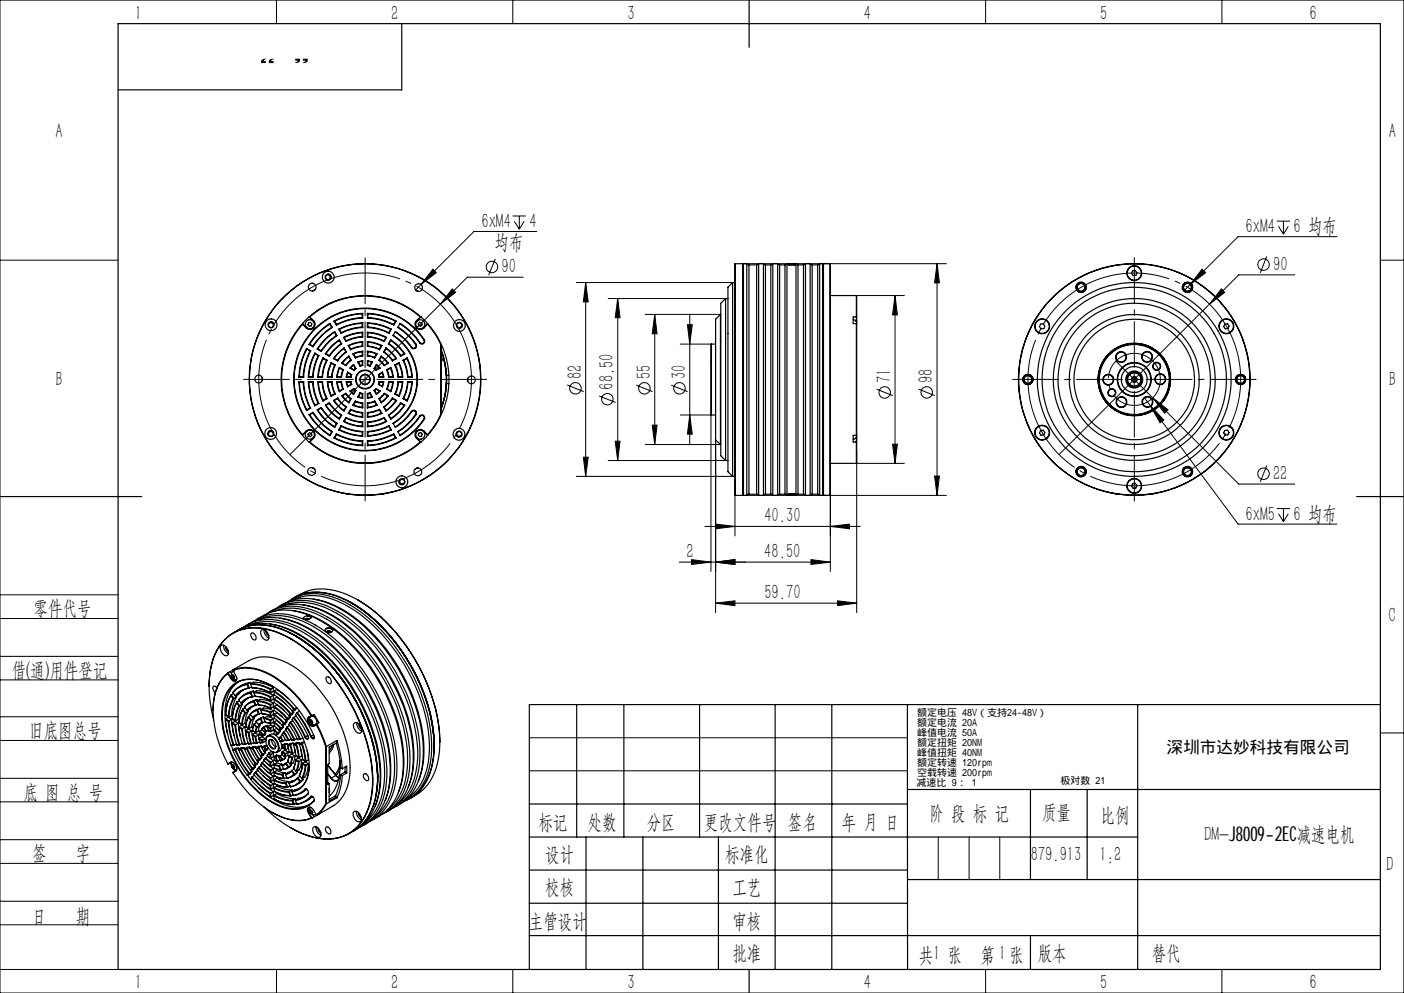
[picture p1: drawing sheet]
<svg xmlns="http://www.w3.org/2000/svg" width="297mm" height="210mm" viewBox="0 0 297 210" stroke-linecap="round" stroke-linejoin="round" font-family="sans-serif">
<defs><g id="words">
<g font-size="4.4">
<text x="28.5" y="4.1">1</text>
<text x="82.7" y="4.1">2</text>
<text x="132.7" y="4.1">3</text>
<text x="182.7" y="4.1">4</text>
<text x="232.7" y="4.1">5</text>
<text x="277" y="4.1">6</text>
<text x="11.8" y="29.1">A</text>
<text x="293.8" y="29.1">A</text>
<text x="101.9" y="48.3">6xM4</text>
<text x="104.6" y="52.6">均布</text>
<text x="112" y="48.3">4</text>
<text x="263.5" y="49.3">6xM4</text>
<text x="273.6" y="49.3">6 均布</text>
<text x="106.1" y="57.7">90</text>
<text x="269.3" y="57.2">90</text>
<text x="11.8" y="81.6">B</text>
<text x="123.1" y="80.1" transform="rotate(-90 123.1 80.1)">82</text>
<text x="129.8" y="82.4" transform="rotate(-90 129.8 82.4)">68.50</text>
<text x="137.6" y="80.1" transform="rotate(-90 137.6 80.1)">55</text>
<text x="145.1" y="80.1" transform="rotate(-90 145.1 80.1)">30</text>
<text x="188.5" y="81" transform="rotate(-90 188.5 81)">71</text>
<text x="197.4" y="81" transform="rotate(-90 197.4 81)">98</text>
<text x="293.8" y="81.6">B</text>
<text x="269.3" y="101.5">22</text>
<text x="161.7" y="110.4">40.30</text>
<text x="263.5" y="110.1">6xM5</text>
<text x="273.6" y="110.1">6 均布</text>
<text x="145.2" y="118">2</text>
<text x="161.7" y="118">48.50</text>
<text x="7.1" y="130.1">零件代号</text>
<text x="161.7" y="126.7">59.70</text>
<text x="293.7" y="131.6">C</text>
<text x="2.5" y="143.2">借(通)用件登记</text>
<text x="6.2" y="155.8">旧底图总号</text>
<text x="5" y="168.9">底 图 总 号</text>
<text x="196.6" y="173.3">阶 段 标 记</text>
<text x="220.5" y="173.2">质量</text>
<text x="232.8" y="173.8">比例</text>
<text x="113.9" y="175.2">标记</text>
<text x="124.3" y="175.2">处数</text>
<text x="136.8" y="175.2">分区</text>
<text x="148.9" y="175.2">更改文件号</text>
<text x="166.7" y="175.2">签名</text>
<text x="178.1" y="175.2">年 月 日</text>
<text x="254.8" y="177.8">DM-J8009-2EC减速电机</text>
<text x="6.8" y="181.9">签</text>
<text x="16" y="181.9">字</text>
<text x="115.3" y="182.1">设计</text>
<text x="153.4" y="182.1">标准化</text>
<text x="218" y="182.1">879.913</text>
<text x="232.6" y="182.1">1:2</text>
<text x="293.3" y="184.1">D</text>
<text x="115.3" y="189">校核</text>
<text x="154.9" y="189">工艺</text>
<text x="6.8" y="195.2">日</text>
<text x="16" y="195.2">期</text>
<text x="111.9" y="196.2">主管设计</text>
<text x="154.9" y="196.2">审核</text>
<text x="154.9" y="203.1">批准</text>
<text x="194.4" y="203.4">共 张</text>
<text x="197.4" y="203.1">1</text>
<text x="207.4" y="203.4">第 张</text>
<text x="211.3" y="203.1">1</text>
<text x="219.5" y="203.1">版本</text>
<text x="243.6" y="203.1">替代</text>
<text x="28.5" y="209.1">1</text>
<text x="82.7" y="209.1">2</text>
<text x="132.7" y="209.1">3</text>
<text x="182.7" y="209.1">4</text>
<text x="232.7" y="209.1">5</text>
<text x="277" y="209.1">6</text>
</g>
<g font-size="4.1">
<text x="58.3" y="10.4" transform="rotate(-180 58.3 10.4)">”</text>
<text x="65.5" y="10.4" transform="rotate(-180 65.5 10.4)">“</text>
</g>
<text font-size="3.5" x="246.7" y="159.2">深圳市达妙科技有限公司</text>
<g font-size="2.1">
<text x="194" y="151.3">额定电压 48V（支持24-48V）</text>
<text x="194" y="153.5">额定电流 20A</text>
<text x="194" y="155.6">峰值电流 50A</text>
<text x="194" y="157.7">额定扭矩 20NM</text>
<text x="194" y="159.8">峰值扭矩 40NM</text>
<text x="194" y="161.9">额定转速 120rpm</text>
<text x="193.9" y="166.3">减速比 9： 1</text>
<text x="194" y="164">空载转速 200rpm</text>
<text x="224.4" y="165.9">极对数 21</text>
</g>
</g></defs>
<g fill="none" stroke="#000" stroke-width=".21">
<path d="M0 0h297v210h-297zM58.5 0v5M108.5 0v5M208.5 0v5M258.5 0v5M0 55h25M91.6 56.9l.7 .8-3.3 2.5zM104.8 54.7l-1.4 3.5M108.4 45.7h2.8M108.8 46.8l1.1 1.7M109.9 45.7v2.8M110.7 58.6h-11.9l-37.5 37.6"/>
<path d="M110.9 46.8l-1 1.7M113.5 49h-13.2l-12.4 12.3M121.9 59.8h33.1M123.9 59.8l.5 4h-1zM123.9 59.8v40.9M157.2 55.8h43M198.2 55.8l.5 4h-1zM198.2 55.8v49M254.3 56.9l.7 .8-3.2 2.5zM268 54.2l-1.4 3.5M270.1 46.8h2.8M270.4 47.9l1.1 1.6"/>
<path d="M271.5 46.8v2.7M272.5 47.9l-1 1.6M273.9 58.1h-11.9l-38 38.1M282.8 50.1h-20.9l-11.3 11.2M292 55h5M77.2 79v2.5M95.7 61.1l.7 .7-3.3 2.5zM128.7 63.1h24.8M130.7 63.1l.5 4.1h-1.1zM130.7 63.1v34.3M136.5 66.5h15.9M138.5 66.5l.5 4.1h-1z"/>
<path d="M138.5 66.5v27.5M143.9 72.8h6.6M145.4 68.7h1l-.5 4.1zM145.9 66.4v27.7M181.2 62.5h10.1M189.3 62.5l.5 4.1h-1zM189.3 62.5v35.5M236 76.4l7.8 7.7M239.9 79v2.5M258.4 61.1l.7 .7-3.3 2.5zM76 80.2h2.5M120 81.4l3.5 1.4"/>
<path d="M123.4 96.7h1l-.5 4zM126.8 83.7l3.4 1.4M128.7 97.4h24.8M130.1 93.3h1.1l-.5 4.1zM134.6 81.4l3.4 1.4M136.5 94h15.9M138 89.9h1l-.5 4.1zM142 81.4l3.5 1.4M143.9 87.8h6.6M145.9 87.8l.5 4h-1zM150.4 87.7v33.2M151.4 93v36.6"/>
<path d="M181.2 98h10.1M181.2 95.3v34.3M185.4 82.3l3.5 1.4M188.8 93.9h1l-.5 4.1zM194.3 82.3l3.5 1.4M238.7 80.2h2.5M242.1 84.2l1.2 1.6M243.3 85.8l2.9 3-.8 .6zM243.3 85.8l18.6 25h20.9M243.8 84.1l3.3 2.6-.8 .7zM243.8 84.1l18.2 18.3h11.9M268 98.5l-1.4 3.4"/>
<path d="M121.9 100.7h33.1M146.3 118.3l4.1 .6-4.1 .5zM149.1 111.3h32.9M151.4 118.9l4.1-.6v1.1zM151.4 110.8l4.1 .5-4.1 .5zM155.5 104.7v8.6M157.2 104.8h43M171.6 118.3l4 .6-4 .5zM175.6 118.9h-31.9M175.6 104.7v16.2M175.6 111.3l4.1-.5v1zM197.7 100.7h1l-.5 4.1z"/>
<path d="M270.1 107.6h2.8M270.4 108.6l1.1 1.7M271.5 107.6v2.7M272.5 108.6l-1 1.7M0 138.8h25M0 125.8h25M0 130.8h25M151.4 127.6l4.1-.5v1zM151.4 127.6h29.8M177.2 127.1l4 .5-4 .5zM0 143.8h25M0 156.6h25"/>
<path d="M0 151.6h25M112 156h80M292 155h5M0 169.6h25M0 164.6h25M0 177.6h25M112 163h80M198.5 177v9M205 177v9M211.5 177v9M0 182.6h25M0 190.6h25"/>
<path d="M0 195.6h25M0 205h25M58.5 205v5M108.5 205v5M208.5 205v5M258.5 205v5"/>
<circle cx="104.1" cy="56.5" r="1.2"/>
<circle cx="267.3" cy="56" r="1.2"/>
<circle cx="121.7" cy="82.1" r="1.2"/>
<circle cx="128.5" cy="84.4" r="1.21"/>
<circle cx="136.3" cy="82.1" r="1.21"/>
<circle cx="143.7" cy="82.1" r="1.2"/>
<circle cx="187.1" cy="83" r="1.22"/>
<circle cx="196" cy="83" r="1.22"/>
<circle cx="267.3" cy="100.2" r="1.22"/>
</g>
<path d="M98.8 73.7a22.5 22.5 0 0 0-37.7-9.1 22.5 22.5 0 0 0 10.2 37.3 22.5 22.5 0 0 0 27.8-26.9l-.3-1.3M261.5 73.7a22.5 22.5 0 0 0-37.7-9.1 22.5 22.5 0 0 0 10.2 37.3 22.5 22.5 0 0 0 27.8-26.9l-.3-1.3" fill="none" stroke="#000" stroke-width=".21" stroke-dasharray="30.5 1.3 1.3 1.3" stroke-dashoffset="13.1" stroke-linecap="butt"/>
<path d="M245.2 78.6a5.5 5.5 0 0 0-9.2-2.2 5.5 5.5 0 0 0 2.5 9.1 5.5 5.5 0 0 0 6.8-6.6l-.1-.3" fill="none" stroke="#000" stroke-width=".21" stroke-dasharray="30.5 1.3 1.3 1.3" stroke-dashoffset="15.1" stroke-linecap="butt"/>
<path d="M77.2 77.7v-23.2M240 77.7v-23.2M74.7 80.2h-23.2M77.2 82.7v23.2M79.7 80.2h23.2M237.5 80.2h-23.3M240 82.7v23.3M242.5 80.2h23.2" fill="none" stroke="#000" stroke-width=".21" stroke-dasharray="30.5 1.3 1.3 1.3" stroke-dashoffset="20.8"/>
<g fill="none" stroke="#000" stroke-width=".25">
<path d="M25 5h267v200h-267zM85 5v14h-60M158.5 0v10M155 59.8v40.9M155 59.8l-1 .9v39.1l1 .9M155 59.8h.5M155.5 55.8v49M155.5 55.8h1.7M157.2 55.8v49M157.2 55.8h.1M157.2 55.8v48.9M157.3 55.8v49"/>
<path d="M157.3 55.8h.7M157.3 55.8h-.1M158 55.8l.4 .2M158 55.8v49M158.4 56v48.5M158.4 56h1.7M160.1 56v48.5M160.5 55.8l-.4 .2M160.5 55.8v49M160.5 55.8h1M161.5 55.8l.4 .2M161.5 55.8v49"/>
<path d="M161.9 56v48.5M161.9 56h1.2M163.1 56v48.5M163.5 55.8l-.4 .2M163.5 55.8v49M163.5 55.8h1M164.5 55.8l.4 .2M164.5 55.8v49M164.9 56v48.5M164.9 56h1.2M166.1 56v48.5M166.5 55.8l-.4 .2"/>
<path d="M166.5 55.8v49M166.5 55.8h1.9M166.7 55.9l1.6 .1-1.2 .1zM168.4 55.8l.4 .2M168.4 55.8v49M168.8 56v48.5M168.8 56h1.2M170 56v48.5M170.4 55.8l-.4 .2M170.4 55.8v49M170.4 55.8h1M171.4 55.8l.4 .2"/>
<path d="M171.4 55.8v49M171.8 56v48.5M171.8 56h1.2M173 56v48.5M173.4 55.8l-.4 .2M173.4 55.8v49M173.4 55.8h.7M174.1 55.8v49M174.1 55.8h.1M174.1 55.8v48.9M174.2 55.8v49M174.2 55.8h1.4"/>
<path d="M174.2 55.8h-.1M175.6 55.8v49M239.6 57.3l.6-.1 .3 .5-.2 .5-.6 .1-.3-.5zM55.5 79.8v.7M63.2 79.8h1M63.3 79.6l-.1 .2M63.3 79.6h.8M64 68.6a17.6 17.6 0 0 0 0 23.3M64 68.4a17.7 17.7 0 0 0 0 23.7M64 68.6l.8 .7M64 68.4v.2M64 68.4l.8 .9"/>
<path d="M64.1 79.6l.1 .2M64.8 73.7a14.9 14.9 0 0 0-1.6 6.1M64.8 73.7l.1 .1M64.8 73.7l.9 .5M64.8 69.3h.1M64.9 73.8a13.3 13.3 0 0 0-1.6 5.8M64.9 73.8l.7 .4M65.2 79.8h1M65.3 68.3l.4-.1 .3 .3-.2 .4-.4 .1-.3-.3zM65.3 79.6h.8M65.3 79.6l-.1 .2M65.4 72.8l.8 .5"/>
<path d="M65.4 67a17.7 17.7 0 0 1 23.6 0M65.4 67l-1.4 1.4M65.4 67h.1M65.4 67l.9 .9M65.5 72.8l.7 .4M65.5 72.8h-.1M65.5 67a17.6 17.6 0 0 1 23.4 0M65.5 67l.8 .8M65.6 74.2a13 13 0 0 0-1.5 5.4M65.7 74.2a13 13 0 0 0-1.5 5.6M65.7 74.2h-.1M66.1 79.6l.1 .2"/>
<path d="M66.2 73.2v.1M66.3 67.9a1 1 0 0 1 0 1.4 1 1 0 0 1-1.5 0M66.3 67.8a1.1 1.1 0 0 1 0 1.6 1.1 1.1 0 0 1-1.5-.1M66.3 67.8v.1M66.6 74.7a11.4 11.4 0 0 0-1.4 5.1M66.6 74.7v.1M66.6 74.7l.9 .5M66.6 74.8a11.8 11.8 0 0 0-1.3 4.8M66.6 74.8l.7 .4M66.7 61.2l-.6 .4M67.1 73.8l.8 .5M67.2 73.8l.7 .4"/>
<path d="M67.2 73.8h-.1M67.2 79.8h1M67.3 75.2a11.2 11.2 0 0 0-1.2 4.4M67.3 79.6h.9M67.3 79.6l-.1 .2M67.5 75.2a11.5 11.5 0 0 0-1.3 4.6M67.5 75.2h-.2M67.9 74.2v.1M68.2 79.6v.2M68.3 75.7a9.5 9.5 0 0 0-1.1 4.1M68.3 75.7l.1 .1M68.3 75.7l.9 .5"/>
<path d="M68.4 75.8a10 10 0 0 0-1.1 3.8M68.4 75.8l.7 .4M68.8 74.8l.9 .5M69 74.8l.7 .4M69 74.8h-.2M69.1 76.2a8.6 8.6 0 0 0-.9 3.4M69.2 76.2a8.6 8.6 0 0 0-1 3.6M69.2 76.2h-.1M69.3 79.8h.9M69.4 79.6h.7M69.4 79.6l-.1 .2M69.7 75.2v.1"/>
<path d="M69.7 68.5a13.6 13.6 0 0 0-4.2 4.3M69.7 68.5l.5 .7M69.8 68.4a13.7 13.7 0 0 0-4.4 4.4M69.8 68.4l-.1 .1M69.8 68.4l.5 .8M70.1 76.7a7.6 7.6 0 0 0-.8 3.1M70.1 76.7l.8 .5M70.1 76.7v.1M70.1 76.8l-.6 1.8-.1 1M70.1 76.8l.7 .4M70.1 79.6l.1 .2M70.2 69.2a13.4 13.4 0 0 0-4 4"/>
<path d="M70.2 69.2h.1M70.3 69.2a13.1 13.1 0 0 0-4.1 4.1M70.6 75.8l.8 .5M70.7 67.9h.1M70.7 67.9l.5 .8M70.7 75.8h-.1M70.7 75.8l.7 .4M70.8 70.3a11.5 11.5 0 0 0-3.6 3.5M70.8 70.3l.4 .7M70.8 70.1a11.6 11.6 0 0 0-3.7 3.7M70.8 77.2l-.5 1.5-.2 .9M70.8 67.9l.4 .7"/>
<path d="M70.8 70.1v.2M70.8 70.1l.5 .9M70.9 77.2l-.5 1.2-.2 1.4M70.9 77.2h-.1M71.2 71a11.1 11.1 0 0 0-3.3 3.2M71.2 71h.1M71.2 68.6v.1M71.2 79.8h1M71.3 71a11.4 11.4 0 0 0-3.4 3.3M71.4 79.6h.7M71.4 79.6l-.2 .2M71.4 76.2v.1"/>
<path d="M71.6 69.6l.5 .9M71.6 69.6l.2 .1M71.8 72a9.8 9.8 0 0 0-2.8 2.8M71.8 72l.3 .7M71.8 71.9a9.9 9.9 0 0 0-3 2.9M71.8 77.7l-.6 2.1M71.8 69.7l.4 .7M71.8 71.9v.1M71.8 71.9l.5 .8M71.8 77.7v.1M71.8 77.7l.9 .5M71.8 77.8l-.4 1.8"/>
<path d="M71.8 77.8l.7 .4M72.1 72.7a9.6 9.6 0 0 0-2.4 2.5M72.1 72.7h.2M72.1 79.6l.1 .2M72.2 70.4l-.1 .1M72.3 72.7a9.8 9.8 0 0 0-2.6 2.6M72.3 76.8l.9 .5M72.4 76.8l.7 .4M72.4 76.8h-.1M72.5 78.2l-.4 1.4M72.7 78.2l-.5 1.6M72.7 71.4l.5 .8"/>
<path d="M72.7 78.2h-.2M72.7 71.4h.1M72.8 73.6l-1.5 1.3-.7 .9M72.8 73.7l-1.4 1.2-.7 .9M72.8 73.6v.1M72.8 73.7l.4 .7M72.8 73.6l.5 .9M72.8 71.4l.4 .7M73.1 77.2l.1 .1M73.2 74.4l-1.2 1.1-.6 .7M73.2 74.4l.1 .1M73.2 72.1v.1"/>
<path d="M73.2 79.8h1.1M73.3 74.5l-.8 .6-1.1 1.2M73.4 79.6h.8M73.4 79.6l-.2 .2M73.5 78.7l-.3 1.1M73.5 78.7l.9 .5M73.5 78.7l.1 .1M73.6 78.8l-.2 .8M73.6 78.8l.7 .5M73.7 73.1h.1M73.7 73.1l.5 .9M73.8 75.5l-1.4 1.3"/>
<path d="M73.8 75.5l.4 .7M73.8 75.3l-1.5 1.5M73.8 73.1l.4 .7M73.8 75.3v.2M73.8 75.3l.5 .9M74 77.8l.9 .5M74.2 76.2l-1.1 1M74.2 76.2h.1M74.2 79.6l.1 .2M74.2 73.8v.2M74.2 77.8l.7 .4M74.2 77.8h-.2"/>
<path d="M74.3 79.3l-.1 .3M74.3 76.2l-1.1 1.1M74.4 79.2l-.1 .6M74.4 79.2l-.1 .1M74.6 74.8l.2 .1M74.6 74.8l.6 .9M74.8 77.2l-.6 .6M74.8 77.1l-.8 .7M74.8 74.9l.4 .7M74.8 77.2l.4 .7M74.8 77.1v.1M74.8 77.1l.5 .9"/>
<path d="M74.9 78.2v.1M75.2 77.9l-.3 .3M75.2 77.9l.1 .1M75.2 75.6v.1M75.3 78l-.4 .3M75.7 76.6l.5 .8M75.7 76.6h.1M75.8 76.6l.4 .7M76.2 77.3v.1M76.6 68.4a11.8 11.8 0 0 0-4.8 1.3M76.6 69.2a10.1 10.1 0 0 0-4.4 1.2M76.6 75.2l-1.4 .4"/>
<path d="M76.6 66.4a13.9 13.9 0 0 0-5.8 1.5M76.6 67.2a13 13 0 0 0-5.4 1.4M76.6 74.4l-1.8 .5M76.6 72.4l-1.1 .1-1.7 .6M76.6 73.2l-1.5 .3-.9 .3M76.6 70.4a9.6 9.6 0 0 0-3.8 1M76.6 71.2a8.6 8.6 0 0 0-3.4 .9M76.6 76.4l-.8 .2M76.6 77.2l-.4 .1M76.6 66.4v.8M76.6 68.4v.8M76.6 70.4v.8"/>
<path d="M76.6 72.4v.8M76.6 74.4v.8M76.6 76.4v.8M76.6 75.2l.1 .1M76.6 69.2l.1 .1M76.6 67.2l.1 .1M76.6 73.2l.1 .1M76.6 77.2l.1 .1M76.6 71.2l.1 .1M76.7 75.3l-1.5 .4M76.7 69.3a11.1 11.1 0 0 0-4.6 1.2M76.7 66.3a13.6 13.6 0 0 0-6 1.6"/>
<path d="M76.7 67.3a13 13 0 0 0-5.5 1.4M76.7 74.3l-2.1 .5M76.7 72.3a7.6 7.6 0 0 0-3 .8M76.7 73.3l-1.3 .2-1.2 .5M76.7 76.3l-1 .3M76.7 77.3l-.5 .1M76.7 70.3a9.5 9.5 0 0 0-4 1.1M76.7 68.3a12.8 12.8 0 0 0-5.1 1.3M76.7 71.3a10.3 10.3 0 0 0-3.5 .9M76.7 68.3l-.1 .1M76.7 66.3l-.1 .1M76.7 66.3v1"/>
<path d="M76.7 68.3v1M76.7 70.3v1M76.7 72.3v1M76.7 74.3v1M76.7 76.3v1M76.7 74.3l-.1 .1M76.7 72.3l-.1 .1M76.7 70.3l-.1 .1M76.7 76.3l-.1 .1M77.7 72.3a7.6 7.6 0 0 1 3.1 .8M77.7 73.3l1.3 .2 1.3 .5M77.7 71.3a10.3 10.3 0 0 1 3.6 .9"/>
<path d="M77.7 66.3a13.6 13.6 0 0 1 6.1 1.6M77.7 67.3a13 13 0 0 1 5.6 1.4M77.7 75.3l1.6 .4M77.7 70.3a9.5 9.5 0 0 1 4.1 1.1M77.7 76.3l1.1 .3M77.7 74.3l2.1 .5M77.7 77.3l.6 .1M77.7 69.3a10.7 10.7 0 0 1 4.6 1.2M77.7 68.3a12.8 12.8 0 0 1 5.1 1.3M77.7 72.3l.1 .1M77.7 66.3v1M77.7 68.3v1"/>
<path d="M77.7 70.3v1M77.7 72.3v1M77.7 74.3v1M77.7 76.3v1M77.7 70.3l.1 .1M77.7 66.3l.1 .1M77.7 68.3l.1 .1M77.7 74.3l.1 .1M77.7 76.3l.1 .1M77.8 72.4l1.1 .1 1.7 .6M77.8 73.2l1.6 .3 .8 .3M77.8 68.4a11.8 11.8 0 0 1 4.9 1.3"/>
<path d="M77.8 69.2a10.5 10.5 0 0 1 4.4 1.2M77.8 71.2a8.6 8.6 0 0 1 3.4 .9M77.8 66.4a13.9 13.9 0 0 1 5.8 1.5M77.8 67.2a13 13 0 0 1 5.5 1.4M77.8 75.2l1.4 .4M77.8 70.4a9.6 9.6 0 0 1 3.8 1M77.8 74.4l1.8 .5M77.8 76.4l.8 .2M77.8 77.2l.4 .1M77.8 66.4v.8M77.8 68.4v.8M77.8 70.4v.8"/>
<path d="M77.8 72.4v.8M77.8 74.4v.8M77.8 76.4v.8M77.8 73.2l-.1 .1M77.8 71.2l-.1 .1M77.8 67.2l-.1 .1M77.8 75.2l-.1 .1M77.8 69.2l-.1 .1M77.8 77.2l-.1 .1M78.2 77.3l.1 .1M78.6 76.6l-.4 .7M78.8 76.6h-.2"/>
<path d="M78.8 76.6l-.5 .8M79.1 78l.4 .3M79.2 75.6l.1 .1M79.3 77.9l.3 .3M79.3 77.9l-.2 .1M79.6 78.2l-.1 .1M79.6 77.1l.8 .7M79.6 74.9l-.4 .7M79.6 77.1l.1 .1M79.6 77.1l-.5 .9M79.7 77.2l.6 .6M79.7 77.2l-.4 .7"/>
<path d="M79.8 74.8l-.5 .9M79.8 74.8l-.2 .1M80 79.2l.2 .6M80 79.2l.2 .1M80.2 79.3l.1 .3M80.2 76.2l1.1 1.1M80.2 79.8h1M80.2 73.8l.1 .2M80.3 76.2l1 1M80.3 79.6h.8M80.3 77.8h.1M80.3 77.8l-.7 .4"/>
<path d="M80.3 79.6l-.1 .2M80.3 76.2h-.1M80.4 77.8l-.9 .5M80.6 75.3l1.6 1.5M80.6 73.1l-.4 .7M80.6 75.3l.1 .2M80.6 75.3l-.4 .9M80.7 75.5l1.3 1.3M80.7 75.5l-.4 .7M80.8 73.1h-.2M80.8 73.1l-.5 .9M80.9 78.8l.2 .8"/>
<path d="M80.9 78.8l-.7 .5M80.9 78.7l.3 1.1M80.9 78.7v.1M80.9 78.7l-.9 .5M81.1 79.6l.1 .2M81.1 74.5l.8 .6 1.1 1.2M81.2 72.1l.1 .1M81.3 74.4l1.7 1.8M81.3 74.4l-.2 .1M81.3 77.2v.1M81.6 73.6l1.5 1.3 .8 .9M81.6 71.4l-.4 .7"/>
<path d="M81.6 73.6l-.5 .9M81.6 73.6l.1 .1M81.7 73.7l1.1 1 .9 1.1M81.7 73.7l-.4 .7M81.8 78.2l.4 1.6M81.8 71.4l-.5 .8M81.8 71.4h-.2M81.8 78.2h.1M81.9 78.2l.4 1.4M82 76.8h.2M82 76.8l-.7 .4M82.2 72.7a9.1 9.1 0 0 1 2.5 2.6"/>
<path d="M82.2 76.8l-.9 .5M82.2 79.8h1M82.2 70.4l.1 .1M82.3 72.7a9.1 9.1 0 0 1 2.5 2.5M82.3 79.6h.8M82.3 79.6l-.1 .2M82.3 72.7h-.1M82.6 77.8l.5 1.8M82.6 77.8l-.7 .4M82.7 77.7l.5 2.1M82.7 71.9a11.1 11.1 0 0 1 2.9 2.9M82.7 69.7l-.5 .7"/>
<path d="M82.7 77.7l-.1 .1M82.7 77.7l-.9 .5M82.7 71.9v.1M82.7 71.9l-.5 .8M82.7 72a11.2 11.2 0 0 1 2.8 2.8M82.7 72l-.4 .7M82.8 69.6l-.5 .9M82.8 69.6l-.1 .1M83 76.2v.1M83.1 79.6l.1 .2M83.2 70.9a11.2 11.2 0 0 1 0 18.7M83.2 70.9a11.1 11.1 0 0 1 0 18.7"/>
<path d="M83.3 68.6v.1M83.5 77.2l.5 1.2 .2 1.4M83.5 77.2h.1M83.6 70.2v-.1a11.6 11.6 0 0 1 3.5 3.3M83.6 70.2a12.1 12.1 0 0 1 3.4 3.3M83.6 70.2l-.4 .7M83.6 77.2l.4 .9 .3 1.5M83.6 67.9l-.3 .7M83.7 75.8l-.7 .4M83.7 75.8h.2M83.8 67.9h-.2M83.8 67.9l-.5 .8"/>
<path d="M83.9 75.8l-.9 .5M84.2 69.2h-.1a12.6 12.6 0 0 1 3.8 3.7M84.2 69.2a13.3 13.3 0 0 1 3.8 3.6M84.2 79.8h1M84.3 79.6h.8M84.3 79.6l-.1 .2M84.3 76.8l.6 1.8 .2 1M84.3 76.8l-.7 .4M84.4 76.7a7.6 7.6 0 0 1 .8 3.1M84.4 76.7l-.1 .1M84.4 76.7l-.9 .5M84.6 68.5a14.1 14.1 0 0 1 4.2 4"/>
<path d="M84.6 68.5v-.1a13.3 13.3 0 0 1 4.2 4.1M84.6 68.5l-.4 .7M84.8 75.2l-.1 .1M85.1 79.6l.1 .2M85.3 76.2a10.3 10.3 0 0 1 .9 3.6M85.3 76.2h.1M85.4 76.2a8.6 8.6 0 0 1 .9 3.4M85.5 74.8l-.7 .4M85.5 74.8h.1M85.6 74.8l-.9 .5M86.1 75.8a10 10 0 0 1 1 3.8M86.1 75.8l-.7 .4"/>
<path d="M86.1 75.7a9.5 9.5 0 0 1 1.1 4.1M86.1 75.7l-.8 .5M86.1 75.7v.1M86.2 79.8h1M86.3 79.6h.8M86.3 79.6l-.1 .2M87 73.5a.57 .57 0 0 0 .8 .2M87.1 73.4l.3 .3 .4-.1M87.1 79.6l.1 .2M87.1 73.4l-.1 .1M87.8 73.6v.1M87.9 61.3l.5 .3"/>
<path d="M87.9 72.9l.1 .5-.2 .2M88 72.8a.65 .65 0 0 1-.2 .9M88 72.8l-.1 .1M88.1 67.8a1.1 1.1 0 0 0 0 1.6 1.1 1.1 0 0 0 1.6-.1M88.1 67.8l.1 .1M88.2 67.9a1 1 0 0 0 0 1.4 1 1 0 0 0 1.4 0M88.5 68.4l.3-.3 .4 .2 .1 .4-.3 .3-.5-.1zM88.8 72.5a.57 .57 0 0 0 .7 .2M88.8 72.5l.2 .1h.5M88.8 72.5h.1M88.9 67l-.8 .8M88.9 67h.1"/>
<path d="M89 67l1.5 1.4M89 67l-.8 .9M89.5 72.6v.1M89.6 69.3h.1M89.7 71.9a15 15 0 0 0-22.4-2.9 15 15 0 0 0 0 22.5 15 15 0 0 0 22.4-2.9M89.7 71.9a.49 .49 0 0 1-.2 .7M89.7 71.8a15.1 15.1 0 0 0-22.5-2.9 15.1 15.1 0 0 0 0 22.7 15.1 15.1 0 0 0 22.5-2.9M89.7 71.8a.62 .62 0 0 1-.2 .9M89.7 71.8v.1M90.5 68.6a18 18 0 0 1 2.7 4.2M90.5 68.4a16.3 16.3 0 0 1 2.8 4.4M90.5 68.4v.2"/>
<path d="M90.5 68.6l-.8 .7M90.5 68.4l-.9 .9M93.2 72.8v14.9M93.2 72.8h.1M93.3 74.1a17.4 17.4 0 0 1 0 12.3l.9-2.9 .2-2.4M93.3 74.1l.9 3 .2 2.3M93.3 72.8a16.4 16.4 0 0 1 1.6 6.6M93.3 74.3a17 17 0 0 1 0 11.9M93.3 75.7l.3 .4-.3 .3M93.3 72.8v14.9M94.4 79.4v1.7M94.4 79.4h.5"/>
<path d="M94.9 79.4v1.7M150.5 72.8v15M150.5 72.8h-.1l.1 15M150.5 72.8h.9M152.4 66.5v27.5M152.4 66.5l-1 1v25.5l1 1M152.4 66.5h.1M153.5 63.1v34.3M153.5 63.1l-1 1v32.3l1 1M153.5 63.1h.5M175.6 62.5h5.6M180.5 67.6l.2 .1a.78 .78 0 0 1 .5 .8"/>
<path d="M181.2 62.5v5.5M181.2 68.4v23.7M181.2 62.5v4.5M181.2 67h-.7v1.4h.7M181.2 67.8v.3M181.2 67v.8M181.2 67.8l-.2 .1M220.1 68.5h.6l.3 .5-.2 .5h-.6l-.3-.4zM259.1 68.5h.6l.3 .5-.2 .5h-.6l-.3-.4zM63.2 80.7a14.9 14.9 0 0 0 1.6 6.1M63.2 80.7h1M63.2 80.7l.1 .1"/>
<path d="M63.3 80.8a13.3 13.3 0 0 0 1.6 5.9M63.3 80.8h.8M64 92.1l1.4 1.4M64 91.9v.2M64.1 80.8a13 13 0 0 0 1.5 5.5M64.2 80.7a12.6 12.6 0 0 0 1.5 5.6M64.2 80.7l-.1 .1M64.8 91.1a1.1 1.1 0 0 1 1.5 0 1.1 1.1 0 0 1 0 1.6M64.8 91.1l-.8 .8M64.8 91.1v.1M64.8 91.2a1 1 0 0 1 1.5 0 1 1 0 0 1 0 1.4M64.8 91.2l-.8 .9"/>
<path d="M64.9 86.7l-.1 .1M65.2 91.8l.3-.3 .4 .1 .1 .5-.3 .2-.5-.1zM65.2 80.7a11.4 11.4 0 0 0 1.4 5.1M65.2 80.7l.1 .1M65.2 80.7h1M65.3 80.8a11.8 11.8 0 0 0 1.3 4.9M65.3 80.8h.8M65.4 87.7a13.7 13.7 0 0 0 4.4 4.4M65.4 87.7h.1M65.4 93.5a17.7 17.7 0 0 0 23.6 0M65.4 93.5h.1M65.5 87.7a13.6 13.6 0 0 0 4.2 4.3"/>
<path d="M65.5 93.5a17.6 17.6 0 0 0 23.4 0M65.6 86.3h.1M65.6 86.3l-.7 .4M65.7 86.3l-.9 .5M66 98.9l.6 .3M66.1 80.8a11.1 11.1 0 0 0 1.2 4.5M66.2 87.3a12.4 12.4 0 0 0 4 4M66.2 87.3l-.7 .4M66.2 87.2a12.5 12.5 0 0 0 4.1 4.1M66.2 80.7a11.9 11.9 0 0 0 1.3 4.6M66.2 87.2l-.8 .5M66.2 87.2v.1"/>
<path d="M66.2 80.7l-.1 .1M66.3 92.6l-.9 .9M66.3 92.6v.1M66.3 92.7l-.8 .8M66.6 85.7v.1M67.1 86.7a10.7 10.7 0 0 0 3.7 3.7M67.1 86.7h.1M67.2 86.7a10.5 10.5 0 0 0 3.6 3.5M67.2 80.7a9.2 9.2 0 0 0 1.1 4.1M67.2 80.7h1M67.2 80.7l.1 .1M67.3 85.3h.2"/>
<path d="M67.3 85.3l-.7 .4M67.3 80.8a9.6 9.6 0 0 0 1.1 3.9M67.3 80.8h.9M67.5 85.3l-.9 .5M67.9 86.3a10.7 10.7 0 0 0 3.3 3.3M67.9 86.3l-.7 .4M67.9 86.2a10.4 10.4 0 0 0 3.4 3.3M67.9 86.2l-.8 .5M67.9 86.2v.1M68.2 80.8a8.6 8.6 0 0 0 .9 3.5M68.2 80.7a8.6 8.6 0 0 0 1 3.6M68.2 80.7v.1"/>
<path d="M68.4 84.7l-.1 .1M68.8 85.7a8.9 8.9 0 0 0 3 2.9M68.8 85.7h.2M69 85.7a8.8 8.8 0 0 0 2.8 2.8M69.1 84.3l-.7 .4M69.1 84.3h.1M69.2 84.3l-.9 .5M69.3 80.7a7.6 7.6 0 0 0 .8 3.1M69.3 80.7h.9M69.3 80.7l.1 .1M69.4 80.8l.1 1.1 .6 1.8M69.4 80.8h.7"/>
<path d="M69.7 85.3a9.6 9.6 0 0 0 2.4 2.5M69.7 85.2a9.8 9.8 0 0 0 2.6 2.6M69.7 85.3l-.7 .4M69.7 85.2v.1M69.7 85.2l-.9 .5M69.7 92l.1 .1M70.1 83.7v.1M70.1 80.8l.2 1 .5 1.5M70.2 91.3l-.5 .7M70.2 80.7l.2 1.4 .5 1.2M70.2 80.7l-.1 .1M70.3 91.3h-.1"/>
<path d="M70.3 91.3l-.5 .8M70.6 84.7l1 1.2 1.2 1M70.6 84.7h.1M70.7 92.6a14.9 14.9 0 0 0 6 1.7M70.7 84.7l1.2 1.4 .9 .7M70.8 90.2v.2M70.8 92.6a13.9 13.9 0 0 0 5.8 1.5M70.8 83.3l-.7 .4M70.8 92.6h-.1M70.8 83.3h.1M70.9 83.3l-.8 .5M71.2 91.7a13 13 0 0 0 5.5 1.5"/>
<path d="M71.2 89.6l-.4 .6M71.2 91.7l-.5 .9M71.2 91.7v.2M71.2 91.9a13 13 0 0 0 5.4 1.4M71.2 91.9l-.4 .7M71.2 80.7l.6 2.1M71.2 80.7h1M71.2 80.7l.2 .1M71.3 89.5l-.5 .9M71.3 89.5l-.1 .1M71.4 80.8l.4 1.9M71.4 80.8h.7"/>
<path d="M71.4 84.3l.6 .7 1.2 1.1M71.4 84.3l-.7 .4M71.4 84.2l1.1 1.2 .8 .6M71.4 84.2l-.8 .5M71.4 84.2v.1M71.6 90.9a12 12 0 0 0 5.1 1.3M71.8 88.5v.1M71.8 90.8a11.8 11.8 0 0 0 4.8 1.3M71.8 90.8l-.2 .1M71.8 82.7v.1M72.1 90a11.9 11.9 0 0 0 4.6 1.3M72.1 80.8l.4 1.5"/>
<path d="M72.1 87.8l-.3 .7M72.1 90l-.5 .9M72.1 90l.1 .2M72.2 90.2a10.8 10.8 0 0 0 4.4 1.1M72.2 90.2l-.4 .6M72.2 80.7l.5 1.6M72.2 80.7l-.1 .1M72.3 83.7l1.5 1.5M72.3 83.7h.1M72.3 87.8h-.2M72.3 87.8l-.5 .8M72.4 83.7l1.4 1.3"/>
<path d="M72.5 82.3h.2M72.5 82.3l-.7 .4M72.7 89.1a9.5 9.5 0 0 0 4 1.1M72.7 82.3l-.9 .5M72.8 86.8v.1M72.8 89.1a9.6 9.6 0 0 0 3.8 1M72.8 89.1h-.1M73.1 83.3l1.1 1M73.1 83.3l-.7 .4M73.2 83.2l1.1 1.1M73.2 88.3a8.6 8.6 0 0 0 3.5 .9M73.2 86.1l-.4 .7"/>
<path d="M73.2 88.3l-.5 .8M73.2 83.2l-.9 .5M73.2 83.2l-.1 .1M73.2 88.3v.1M73.2 88.4l1.2 .5 2.2 .5M73.2 88.4l-.4 .7M73.2 80.7l.3 1.1M73.2 80.7h1.1M73.2 80.7l.2 .1M73.3 86l-.1 .1M73.3 86l-.5 .9M73.4 80.8l.2 .9"/>
<path d="M73.4 80.8h.8M73.6 81.7l-.1 .1M73.7 87.4a7.6 7.6 0 0 0 3 .8M73.8 85v.2M73.8 87.4l1 .4 1.8 .3M73.8 87.4h-.1M74 82.7l.8 .7M74 82.7h.2M74.2 86.6l1.2 .4 1.3 .2M74.2 84.3l-.4 .7M74.2 86.6l-.5 .8M74.2 86.6v.1"/>
<path d="M74.2 86.7l1.2 .4 1.2 .2M74.2 82.7l.6 .6M74.2 80.8l.1 .5M74.2 86.7l-.4 .7M74.3 80.7l.1 .6M74.3 80.7l-.1 .1M74.3 84.3h-.1M74.3 84.3l-.5 .9M74.3 81.3h.1M74.3 81.3l-.7 .4M74.4 81.3l-.9 .5M74.6 85.7l2.1 .5"/>
<path d="M74.8 85.6l1.8 .5M74.8 85.6l-.2 .1M74.8 83.3v.1M74.9 82.3l.3 .3M74.9 82.2l.4 .4M74.9 82.3l-.7 .4M74.9 82.2v.1M74.9 82.2l-.9 .5M75.2 84.8l1.5 .4M75.2 82.6l-.4 .7M75.2 82.6h.1M75.2 84.8l-.6 .9"/>
<path d="M75.2 84.8v.1M75.2 84.9l1.4 .4M75.2 84.9l-.4 .7M75.3 82.6l-.5 .8M75.7 84l1 .2M75.8 83.9l.8 .2M75.8 83.9l-.1 .1M76.2 83.1l.5 .1M76.2 83.1v.1M76.2 83.1l-.5 .9M76.2 83.2l.4 .1M76.2 83.2l-.4 .7"/>
<path d="M76.6 83.3v.8M76.6 85.3v.8M76.6 87.3v.8M76.6 89.4v.7M76.6 91.3v.8M76.6 93.3v.8M76.6 86.1l.1 .1M76.6 92.1l.1 .1M76.6 88.1l.1 .1M76.6 94.1l.1 .2M76.6 90.1l.1 .1M76.6 84.1l.1 .1"/>
<path d="M76.7 83.2v1M76.7 85.2v1M76.7 87.2v1M76.7 89.2v1M76.7 91.3v.9M76.7 93.2v1.1M76.7 85.2l-.1 .1M76.7 87.2l-.1 .1M76.7 89.2l-.1 .2M76.7 93.2l-.1 .1M76.7 91.3h-.1M76.7 83.2l-.1 .1"/>
<path d="M77.7 83.2v1M77.7 85.2v1M77.7 87.2v1M77.7 89.2v1M77.7 91.3v.9M77.7 93.2v1.1M77.7 87.2l.1 .1M77.7 85.2l.1 .1M77.7 91.3h.1M77.7 93.2l.1 .1M77.7 89.2l.1 .2M77.7 83.2l.1 .1"/>
<path d="M77.8 83.3v.8M77.8 85.3v.8M77.8 87.3v.8M77.8 89.4v.7M77.8 91.3v.8M77.8 93.3v.8M77.8 86.1l-.1 .1M77.8 88.1l-.1 .1M77.8 92.1l-.1 .1M77.8 94.1l-.1 .2M77.8 90.1l-.1 .1M77.8 84.1l-.1 .1"/>
<path d="M78.2 83.2l-.4 .1M78.2 83.2l.4 .7M78.3 83.1l-.6 .1M78.3 83.1l-.1 .1M78.3 83.1l.5 .9M78.6 83.9l-.8 .2M78.6 83.9l.2 .1M78.8 84l-1.1 .2M79.1 82.6l.5 .8M79.1 82.6h.2M79.2 84.9l-1.4 .4M79.2 84.9l.4 .7"/>
<path d="M79.3 84.8l-1.6 .4M79.3 82.6l.4 .7M79.3 84.8l-.1 .1M79.3 84.8l.5 .9M79.5 82.2l-.4 .4M79.5 82.2l.1 .1M79.5 82.2l.9 .5M79.6 82.3l-.3 .3M79.6 82.3l.7 .4M79.6 85.6l-1.8 .5M79.6 85.6l.2 .1M79.7 83.3l-.1 .1"/>
<path d="M79.8 85.7l-2.1 .5M80 81.3l.9 .5M80.2 81.3h-.2M80.2 81.3l.7 .4M80.2 84.3l.4 .9M80.2 84.3h.1M80.2 80.7l-.2 .6M80.2 80.7l.1 .1M80.2 80.7h1M80.2 86.7l-1.1 .4-1.3 .2M80.2 86.7l.4 .7M80.3 80.8l-.1 .5"/>
<path d="M80.3 82.7l-.6 .6M80.3 80.8h.8M80.3 84.3l.4 .7M80.3 86.6l-1.3 .4-1.3 .2M80.3 86.6l-.1 .1M80.3 86.6l.5 .8M80.4 82.7l-.8 .7M80.4 82.7h-.1M80.6 87.4l-1 .4-1.8 .3M80.6 87.4h.2M80.7 85l-.1 .2M80.8 87.4a7.6 7.6 0 0 1-3.1 .8"/>
<path d="M80.9 81.7v.1M81.1 80.8l-.2 .9M81.1 86l.5 .9M81.1 86l.2 .1M81.2 80.7l-.3 1.1M81.2 80.7l-.1 .1M81.2 88.4l-1.2 .5-2.2 .5M81.2 88.4l.4 .7M81.3 83.2l-1.1 1.1M81.3 88.3a8.6 8.6 0 0 1-3.6 .9M81.3 86.1l.4 .7M81.3 88.3l-.1 .1"/>
<path d="M81.3 83.2v.1M81.3 83.2l.9 .5M81.3 88.3l.5 .8M81.3 83.3l-1 1M81.3 83.3l.7 .4M81.6 89.1a9.6 9.6 0 0 1-3.8 1M81.6 89.1h.2M81.7 86.8l-.1 .1M81.8 89.1a9.5 9.5 0 0 1-4.1 1.1M81.8 82.3l.9 .5M81.9 82.3l.7 .4M81.9 82.3h-.1"/>
<path d="M82 83.7l-1.3 1.3M82.2 83.7l-1.6 1.5M82.2 87.8h.1M82.2 83.7h-.2M82.2 87.8l.5 .8M82.2 80.7l-.4 1.6M82.2 80.7h1M82.2 80.7l.1 .1M82.2 90.2a11.2 11.2 0 0 1-4.4 1.1M82.2 90.2l.5 .6M82.3 80.8l-.4 1.5M82.3 90a11.5 11.5 0 0 1-4.6 1.3"/>
<path d="M82.3 87.8l.4 .7M82.3 80.8h.8M82.3 90l.5 .9M82.3 90l-.1 .2M82.6 82.7l.1 .1M82.7 90.8a11.8 11.8 0 0 1-4.9 1.3M82.7 90.8l.1 .1M82.7 88.5v.1M82.8 90.9a12 12 0 0 1-5.1 1.3M83 84.2l-.6 .8-1.3 1M83 84.2v.1M83 84.2l.9 .5"/>
<path d="M83 84.3l-1 1.2-.7 .6M83 84.3l.7 .4M83.1 80.8l-.5 1.9M83.2 80.7l-.5 2.1M83.2 80.7l-.1 .1M83.2 89.6l.4 .7M83.3 91.9a13 13 0 0 1-5.5 1.4M83.3 91.9l.3 .7M83.3 91.7a13 13 0 0 1-5.6 1.5M83.3 91.7v.2M83.3 91.7l.5 .9M83.5 83.3l.9 .5"/>
<path d="M83.6 92.6a13.9 13.9 0 0 1-5.8 1.5M83.6 83.3l.7 .4M83.6 83.3h-.1M83.6 92.6h.2M83.7 84.7l-1.2 1.4-.8 .7M83.8 92.6a14.9 14.9 0 0 1-6.1 1.7M83.9 84.7a7.8 7.8 0 0 1-2.3 2.2M83.9 84.7h-.2M84.2 80.7l-.2 1.4-.5 1.2M84.2 80.7h1M84.2 80.7l.1 .1M84.2 91.3l.4 .7"/>
<path d="M84.3 80.8l-.3 1.6-.4 .9M84.3 80.8h.8M84.3 83.7l.1 .1M84.7 85.2a9.1 9.1 0 0 1-2.5 2.6M84.7 85.2l.1 .1M84.7 85.2l.9 .5M84.8 85.3a9.1 9.1 0 0 1-2.5 2.5M84.8 85.3l.7 .4M85.1 80.8l-.2 1.1-.6 1.8M85.2 80.7a7.6 7.6 0 0 1-.8 3.1M85.2 80.7l-.1 .1M85.3 84.3l.8 .5"/>
<path d="M85.4 84.3l.7 .4M85.4 84.3h-.1M85.5 85.7a9.8 9.8 0 0 1-2.8 2.8M85.6 85.7a9.9 9.9 0 0 1-2.9 2.9M85.6 85.7h-.1M86.1 84.7v.1M86.2 80.7a10.3 10.3 0 0 1-.9 3.6M86.2 80.7h1M86.2 80.7l.1 .1M86.3 80.8a8.6 8.6 0 0 1-.9 3.5M86.3 80.8h.8M87 87a12.6 12.6 0 0 1-3.4 3.3"/>
<path d="M87 87l.1 .1M87.1 80.8a9.6 9.6 0 0 1-1 3.9M87.1 87.1a11.6 11.6 0 0 1-3.5 3.3v-.1M87.2 80.7a9.2 9.2 0 0 1-1.1 4.1M87.2 80.7l-.1 .1M87.8 86.9l-.4-.1-.3 .3M87.8 86.9l.2 .2-.1 .5M87.8 86.8a.57 .57 0 0 0-.8 .2M87.8 86.8a.62 .62 0 0 1 .2 .9M87.8 86.8v.1M87.9 87.6a12.6 12.6 0 0 1-3.8 3.7h.1M87.9 87.6l.1 .1"/>
<path d="M88 87.7a13.3 13.3 0 0 1-3.8 3.6M88.1 92.7l.8 .8M88.2 92.6l-.1 .1M88.2 92.6l.8 .9M88.3 98.9l-.6 .4M88.6 91.6l.4-.1 .3 .4-.1 .3-.4 .1-.3-.3zM88.8 88a14.1 14.1 0 0 1-4.2 4M88.8 88v.1M88.8 88.1a14.4 14.4 0 0 1-4.2 4v-.1M88.9 93.5h.1M89.5 87.9h-.4l-.3 .2M89.5 87.9a.54 .54 0 0 1 .2 .7"/>
<path d="M89.5 87.8a.57 .57 0 0 0-.7 .2M89.5 87.8a.62 .62 0 0 1 .2 .9M89.5 87.8v.1M89.6 91.2a1 1 0 0 0-1.4 0 1 1 0 0 0 0 1.4M89.6 91.2l.9 .9M89.7 91.1a1.1 1.1 0 0 0-1.6 0 1.1 1.1 0 0 0 0 1.6M89.7 88.6v.1M89.7 91.1l-.1 .1M89.7 91.1l.8 .8M90.5 92.1l-1.5 1.4M90.5 91.9v.2M93.2 87.7a18 18 0 0 1-2.7 4.2"/>
<path d="M93.2 87.7h.1M93.3 87.7a16.3 16.3 0 0 1-2.8 4.4M94.4 81.1h.5M94.9 81.1a16.4 16.4 0 0 1-1.6 6.6M99 80v.7M150.5 87.8h.9M152.4 94h.1M153.5 97.4h.5M175.6 98h5.6M181 92.6l.2 .1M181.2 92.1h-.7v1.4h.7M181.2 92.5v5.5"/>
<path d="M181.2 92a.75 .75 0 0 1-.7 .9M181.2 92.4v.3M181.2 93.5v4.5M181.2 92.7v.8M220.1 91h.6l.3 .5-.2 .5h-.6l-.3-.4zM239.3 80.2a.6 .6 0 0 0 .6 .6 .6 .6 0 0 0 .6-.6M239.3 80.2a.6 .6 0 0 1 .6-.6 .6 .6 0 0 1 .6 .6M239.3 80.2h.1M239.4 80.2a.51 .51 0 0 1 .5-.4 .51 .51 0 0 1 .6 .4M239.4 80.2a.51 .51 0 0 0 .5 .5 .51 .51 0 0 0 .6-.5M240.5 80.2h.1M259.1 91h.6l.3 .5-.2 .5h-.6l-.3-.4z"/>
<path d="M0 105h30M73.2 104.4h.2M81.2 104.4h-.2M155 100.7h.5M155.5 104.8h1.7M157.2 104.7v.1M157.2 104.7l.1 .1M157.3 104.8h.7M158.4 104.5l-.4 .3M158.4 104.5h1.7M160.1 104.5l.4 .3M160.5 104.8h1"/>
<path d="M161.9 104.5l-.4 .3M161.9 104.5h1.2M163.1 104.5l.4 .3M163.5 104.8h1M164.9 104.5l-.4 .3M164.9 104.5h1.2M166.1 104.5l.4 .3M166.5 104.8h1.9M166.7 104.5l.9-.1 .7 .2zM166.9 104.4h1.2M168.8 104.5l-.4 .3M168.8 104.5h1.2"/>
<path d="M170 104.5l.4 .3M170.4 104.8h1M171.8 104.5l-.4 .3M171.8 104.5h1.2M173 104.5l.4 .3M173.4 104.8h.7M174.1 104.7l.1 .1M174.1 104.7v.1M174.2 104.8h.1M174.2 104.8h1.4M235.9 104.4h.2M239.6 102.3l.6-.1 .3 .5-.2 .5-.6 .1-.3-.5z"/>
<path d="M243.9 104.4h-.1M287 105h10M46.7 136.5a1.09 1.09 0 0 1 1.5 .9 .75 .75 0 0 1 .2 .8 .75 .75 0 0 1-.7 .5 1.64 1.64 0 0 1-1-2.2zM47.3 136.4l.1 .9 .9 .9M47.7 136.7l.1 .6 .5 .4M49.3 133.9a10.4 10.4 0 0 1 9.7-1 29.9 29.9 0 0 1 13.8 11.4 36.7 36.7 0 0 1 7.1 21 12.5 12.5 0 0 1-4.5 10.1l-1.6 .9M50.3 133.3a10.8 10.8 0 0 1 9.9 0 33.8 33.8 0 0 1 15.3 15.2 32.9 32.9 0 0 1 4.3 18 11.3 11.3 0 0 1-5 9.2M50.4 133.3a10.2 10.2 0 0 1 9.1-.8 29.8 29.8 0 0 1 13.8 11.4 36.9 36.9 0 0 1 7.1 21 12.5 12.5 0 0 1-4.4 10.1l-1.1 .7M51.6 132.6a10.1 10.1 0 0 1 9.3-.9 30.4 30.4 0 0 1 14.8 12.8 36.6 36.6 0 0 1 6.1 19.6 12.5 12.5 0 0 1-4.4 10.1l-1.3 .8M52.3 132.1a10.2 10.2 0 0 1 9.3-.8 28 28 0 0 1 12.8 10 38.1 38.1 0 0 1 8.1 21 14.5 14.5 0 0 1-2.9 10.1 9.3 9.3 0 0 1-2.8 2.2M53 132.1a11.8 11.8 0 0 1 10 1 35.5 35.5 0 0 1 15.4 17.6 28.1 28.1 0 0 1 2.5 17.2 10.1 10.1 0 0 1-3.8 6.1M53.2 133.9a.94 .94 0 0 1 .8 1.4 .97 .97 0 0 1-.8-1.4z"/>
<path d="M53.7 131.4a10 10 0 0 1 9.3-.9 29.4 29.4 0 0 1 13.8 11.3 36.9 36.9 0 0 1 7.2 21 12.5 12.5 0 0 1-4.5 10.2l-1.3 .7M54.4 130.9a10.3 10.3 0 0 1 10-1.2 29.4 29.4 0 0 1 13.8 11.4 36.2 36.2 0 0 1 7.1 21 12.2 12.2 0 0 1-4.4 10.1l-2 1.2M55.1 130.9a11.1 11.1 0 0 1 8.9 .4 33.8 33.8 0 0 1 15.8 16.6 30.4 30.4 0 0 1 3.4 17.6 11.4 11.4 0 0 1-3.9 7.3M55.3 133.2a1.41 1.41 0 0 1 1.6 1.9 .77 .77 0 0 1-.8 .3 .77 .77 0 0 1-.6-.6l-.2-.4a1.17 1.17 0 0 1 0-1.2zM55.8 133.2l.1 .5 .3 .7 .7 .6M56.3 133.4l.1 .6 .5 .4M56.5 129.8a10 10 0 0 1 9.3-.9 30.4 30.4 0 0 1 14.7 12.8 34.5 34.5 0 0 1 6.1 20.9 11.2 11.2 0 0 1-5.2 9.3l-.5 .2M57.1 132a22.9 22.9 0 0 1 13.3 7.9 38.1 38.1 0 0 1 10.1 23.3 17.6 17.6 0 0 1-1.1 7.3M57.1 129.4a10 10 0 0 1 9.4-.9 27 27 0 0 1 11.7 8.7 37.3 37.3 0 0 1 9.2 23.7 13.4 13.4 0 0 1-3.7 9.4l-2 1.5M57.8 129.3a11.1 11.1 0 0 1 8.9 .4 32.1 32.1 0 0 1 14.3 13.7 32.1 32.1 0 0 1 5 20.5 11.4 11.4 0 0 1-4 7.3M58.6 128.5a9.9 9.9 0 0 1 9.3-.8 29.5 29.5 0 0 1 13.8 11.3 36.5 36.5 0 0 1 7.1 21 13.4 13.4 0 0 1-3.6 9.5l-2.2 1.4M59.2 130.7a21.6 21.6 0 0 1 12.2 6.9 38.5 38.5 0 0 1 11.3 24.4 17.9 17.9 0 0 1-1.2 7.3"/>
<path d="M59.3 128.1a10.6 10.6 0 0 1 10.5-.4 32.5 32.5 0 0 1 14.5 13.8 34.2 34.2 0 0 1 5.2 19.5 11.2 11.2 0 0 1-5.7 9.6M59.9 128.1a11.1 11.1 0 0 1 8.9 .4 32.1 32.1 0 0 1 14.3 13.6 35.3 35.3 0 0 1 5.3 18 12.9 12.9 0 0 1-3.7 9.4l-.6 .5M60.9 127.2a10.1 10.1 0 0 1 9.5-.9 29.4 29.4 0 0 1 13.8 11.3 36.2 36.2 0 0 1 7.1 21 13 13 0 0 1-3.6 9.5l-.8 .6-1.6 .9M61.3 133.8a36.3 36.3 0 0 1 16.2 19.4 28.6 28.6 0 0 1 2.1 14.8M61.9 126.9a10.6 10.6 0 0 1 9.4 .2 31.7 31.7 0 0 1 13.4 12.2 34 34 0 0 1 6 20.7 11.2 11.2 0 0 1-4.6 8.9M62 129.1a22.9 22.9 0 0 1 13.3 8.1 38.5 38.5 0 0 1 10.1 23.2v1.4a16.1 16.1 0 0 1-1.2 5.9M62.2 126.4a10.9 10.9 0 0 1 9.9 0l2.4 1.2M62.2 126.4l-.5 .3M62.3 126.4a10.8 10.8 0 0 1 9.8 0 30.3 30.3 0 0 1 12.6 10.9 36.4 36.4 0 0 1 7.2 21 13.1 13.1 0 0 1-3.7 9.5l-1.4 1M62.3 126.4a10.3 10.3 0 0 1 9.8-1.1 29.7 29.7 0 0 1 13.8 11.3 36.4 36.4 0 0 1 7.1 21 13.1 13.1 0 0 1-3.6 9.5l-2.6 1.7M62.5 134.5a37.9 37.9 0 0 1 16.1 21.8 28.9 28.9 0 0 1 1.3 8.2M64.1 127.9a21.6 21.6 0 0 1 12.2 6.9 38.8 38.8 0 0 1 11.3 24.4v1.3a16.4 16.4 0 0 1-1.2 6"/>
<path d="M64.3 130.5a.95 .95 0 0 1 1.5 .1 .96 .96 0 0 1-1.6 .1zM65 130.2a.76 .76 0 0 1 .8 .5M65.2 131h-.5M65.3 131l-.3-.2-.4 .2M65.4 130.9l-.4-.1-.4 .2a.53 .53 0 0 1 .8-.1M66.3 126.7a20.4 20.4 0 0 1 11 5.8 38.7 38.7 0 0 1 12.4 25.5 16.8 16.8 0 0 1-1.2 7.2M68.8 133.3a.92 .92 0 0 1 1.6 0M68.9 133a.92 .92 0 0 1 1.5 .4 .89 .89 0 0 1-.9 .4 .89 .89 0 0 1-.7-.6zM69.1 133.7a.43 .43 0 0 1 .5-.3 .43 .43 0 0 1 .4 .4M69.1 133.7a.53 .53 0 0 1 .9 0M69.9 133.8a.43 .43 0 0 0-.7-.1 .39 .39 0 0 1 .4-.2 .39 .39 0 0 1 .3 .3M73.4 127a36.8 36.8 0 0 1 16.1 19.3 31.5 31.5 0 0 1 2.3 12.5"/>
<path d="M74.5 127.6a38.3 38.3 0 0 1 16.1 21.8 24.5 24.5 0 0 1 .4 13.9 9.5 9.5 0 0 1-4.7 5.8M74.5 127.6a37.5 37.5 0 0 1 15.6 20.2 31.9 31.9 0 0 1 1.7 9.8M75.7 126.9a37.8 37.8 0 0 1 15.6 20.2 31.3 31.3 0 0 1 1.8 9.8M44.2 145.1a13.3 13.3 0 0 1 3.7-10.2 9.9 9.9 0 0 1 10.1-1.5 29.9 29.9 0 0 1 13.8 11.4 36.7 36.7 0 0 1 7.1 21.1 13.5 13.5 0 0 1-3.7 9.4 9.8 9.8 0 0 1-10.1 1.4l-1.2-.4-2.4-1.2M44.2 145.1h.1M45.2 152.3a23.6 23.6 0 0 1-.1-12.9 9.1 9.1 0 0 1 11.7-6.2 24.7 24.7 0 0 1 11.8 7.8 39 39 0 0 1 10.2 23.5 13.8 13.8 0 0 1-3.7 10.8 9.8 9.8 0 0 1-10 1.4 24.6 24.6 0 0 1-9.3-6.1M45.9 145.4l-.5-.3h-.2a1.01 1.01 0 0 0 .3 1.4M47.7 151.2h.1M47.7 152.2a17.8 17.8 0 0 0 1.1 5.4M47.7 152l.6-.3 .7 .4M47.7 151.2l.7 .5M47.7 151.2l.6 .4"/>
<path d="M47.7 152.2l.6 .3M47.7 152l.7 .5M47.7 152v.2M48.2 142.4a8.9 8.9 0 0 0-3.1 7.2 24.1 24.1 0 0 0 3.1 11.9M48.2 142.4l.6 1M48.3 142.3a9.6 9.6 0 0 0-3.2 7.9M48.3 142.3l-.1 .1M48.3 142.3l.6 1.1M48.3 152.5a18.5 18.5 0 0 0 1 5.1M48.3 151.6l.1 .1M48.4 152.5a18 18 0 0 0 1.1 5.1M48.4 152.5h-.1"/>
<path d="M48.7 142l-.4 .3M48.7 142l.3 .4M48.8 147.1a8.2 8.2 0 0 0-1.1 4.1M48.8 147.1l.5 .6M48.8 157.6h.1M48.9 143.4a.64 .64 0 0 0 .5 .5 .64 .64 0 0 0 .7-.2v-.2M48.9 147a7.9 7.9 0 0 0-1.2 4.2M48.9 143.4h-.1M48.9 147l.6 .7M48.9 147l-.1 .1M48.9 157.6l.4 1M49 152.1l.1 1.3 .4 2.1"/>
<path d="M49 152.1l-.6 .4M49 143l.1-.3 .2 .1 .3 .4-.1 .3-.3-.1M49 143l.2 .4M49.1 143.2l-.2 .2M49.1 152h.1M49.1 153a16.2 16.2 0 0 0 1 4.5M49.1 152.9l.6-.3 .7 .4M49.1 152l.6 .4M49.1 152.9l.7 .4M49.1 152l.7 .5M49.1 153l.6 .3M49.1 152.9v.1"/>
<path d="M49.2 141.7a13.4 13.4 0 0 1 5.8-2.7 13.3 13.3 0 0 1 9.8 4 28.5 28.5 0 0 1 9.3 19.3 9.5 9.5 0 0 1-3.3 7.9l-3.8 2.3M49.2 158.6l.1 .1M49.3 141.7a9.1 9.1 0 0 1 7.8 .8 24.6 24.6 0 0 1 8.9 8.9M49.3 141.7l.4-.2-1 .5M49.3 141.8a2.06 2.06 0 0 1 .7 2.2 .81 .81 0 0 1-1.2-.6M49.3 141.8a9.2 9.2 0 0 1 7.7 .9 24.5 24.5 0 0 1 8.8 8.7M49.3 158.7a23.9 23.9 0 0 0 3 5.2M49.3 142.8l.2 .4M49.3 141.7v.1M49.3 142.8h.1M49.3 142.8l-.3 .2M49.3 146.5l.4 .6"/>
<path d="M49.3 147.7a8.4 8.4 0 0 0-1 3.9M49.3 157.6h-.5M49.3 157.6h.2M49.4 141.9a1 1 0 0 0-.4 1.2 1 1 0 0 0 1 .6M49.4 141.9h.1M49.4 146.7l-.5 .3M49.5 143.2l.1 .1M49.5 143.2l-.3 .2M49.5 147.7a8.2 8.2 0 0 0-1.1 4M49.5 147.7h-.2M49.5 157.6h-.6M49.7 153.3l.2 1.6 .7 2.6"/>
<path d="M49.7 152.4l.1 .1M49.7 158.7a23.6 23.6 0 0 0 2.9 4.8M49.7 147.1l.1 .1M49.7 158.7h-.4M49.8 153.3l.4 2.6 .5 1.6M49.8 158.5a21.1 21.1 0 0 0 2.9 5M49.8 153.3h-.1M49.8 158.5l-.1 .2M49.8 158.5l-.6 .1M49.9 147.2l.2 .2M50 157.3l-.5 .3M50.1 147.4a7.5 7.5 0 0 0-1.1 3.9l-.6 .4"/>
<path d="M50.1 148.7a7.5 7.5 0 0 0-1 3.3M50.1 148.7l.5 .6M50.1 147.4l-.6 .3M50.1 157.5h.6M50.1 148.5a7.5 7.5 0 0 0-1 3.5M50.1 148.5l.6 .8M50.1 148.5v.2M50.4 144.2a7.3 7.3 0 0 0-2.8 6.2 15.7 15.7 0 0 0 .6 4.8M50.4 153l.4 2.8M50.4 158.2l.1 .3M50.4 158.2h-.6l-.6 .4M50.4 153l-.6 .3"/>
<path d="M50.4 158.2l-.6 .3M50.4 158.5l.1 .1M50.5 158.6l1.4 2.8 1.1 1.5M50.5 148.1l.5 .6M50.6 152.9h.1M50.6 149.3a7.5 7.5 0 0 0-.9 3.1M50.6 153.8l.2 1.8 .5 1.8M50.6 153.7l.5-.3 .7 .4M50.6 152.9l.6 .3M50.6 149.3h.1M50.6 152.9l.7 .4M50.6 153.7l.7 .4"/>
<path d="M50.6 153.8l.6 .4M50.6 153.7v.1M50.6 157.5h.1M50.6 157.5h-.5M50.6 148.2l-.5 .3M50.7 149.3a7.2 7.2 0 0 0-.9 3.2M51 158.6l1 2 1.3 1.9M51 148.7h.1M51 158.6h-.5M51.1 158.4l.7 1.6 1.6 2.5M51.1 158.4l-.1 .2M51.1 158.4l-.7 .1"/>
<path d="M51.1 148.7l.2 .2M51.2 154.2l.1 1.5 .5 1.6M51.2 153.2l.1 .1M51.2 157.2l-.5 .3M51.3 148.9a6.6 6.6 0 0 0-.9 3.2l-.6 .4M51.3 154.1l.2 1.6 .5 1.7M51.3 148.9l-.6 .4M51.3 154.1l-.1 .1M51.3 150.2l-.5 1.2-.2 1.5M51.3 150.2l.5 .6M51.3 157.4h.7M51.3 150a6.5 6.5 0 0 0-.7 2.9"/>
<path d="M51.3 150l.7 .8M51.3 150v.2M51.4 145.9l-1 1-.6 .3M51.6 158.1l.1 .2M51.6 158.1h-.6l-.6 .4M51.6 158.1l-.5 .3M51.7 158.4v.1M51.7 158.5l.7 1.3 1.3 2.1M51.7 149.6l.5 .6M51.8 150.8a5.1 5.1 0 0 0-.6 2.4M51.8 150.8h.2M51.8 157.3l.2 .1"/>
<path d="M51.8 157.3l-.5 .1M51.8 153.8l.4 2.3M51.8 149.7l-.5 .3M51.8 153.8l-.5 .3M52 150.8a5.1 5.1 0 0 0-.7 2.5M52 153.7h.1M52 154.7l.5 2.6M52 154.5l.5-.3 .7 .4M52 153.7l.6 .3M52 154.7l.6 .3M52 153.7l.7 .4M52 154.5v.2"/>
<path d="M52 154.5l.7 .4M52.2 158.4l.6 1.2 1.2 1.9M52.2 150.2h.1M52.2 158.4l-.5 .1M52.3 144.8a5 5 0 0 0-3 1.7M52.3 144.8l.3 .7M52.3 158.3l.8 1.6 1.1 1.6M52.3 150.2l.2 .3M52.3 158.3l-.1 .1M52.3 158.3l-.6 .1M52.4 144.6a4.3 4.3 0 0 0-3.1 1.9M52.4 144.6l.3 .9"/>
<path d="M52.4 144.6l-.1 .2M52.4 147.7l-1.3 1M52.5 157.1l-.5 .3M52.5 150.5l-.4 .8-.3 1.7-.5 .3M52.5 150.5l-.5 .3M52.5 151.7l-.4 1.2-.1 .8M52.5 151.7l.5 .6M52.5 157.3h.7M52.6 145.5a4.4 4.4 0 0 0-2.9 1.6M52.6 151.5l-.4 1-.2 1.2M52.6 155l.4 2.2M52.6 145.5h.1"/>
<path d="M52.6 151.5l.6 .8M52.6 151.5l-.1 .2M52.6 154l.1 .1M52.7 154.9l.5 2.4M52.7 154.9l-.1 .1M52.7 145.5a4.5 4.5 0 0 0-2.9 1.7M52.8 158l.2 .2M52.8 158h-.6l-.5 .4M52.8 158l-.5 .3M52.9 144.3l-.9 .2-1.4 .7M52.9 144.3l.1 .3M52.9 144.3l-.5 .3"/>
<path d="M52.9 158.2l.1 .2M53 158.4l1.4 2.5M53 151.1l.4 .6M53 144.6a3.2 3.2 0 0 1 2.6-.1l2.2 .9M53 144.6a9.3 9.3 0 0 1 4.3 1.1M53 146.6a4.1 4.1 0 0 0-2.5 1.5M53 144.6v.1M53 146.6l.3 .7M53 144.7a8.6 8.6 0 0 1 4.1 1.1M53 152.3l-.4 1.7M53 144.7l.3 .7M53 157.2l.2 .1"/>
<path d="M53 157.2l-.5 .1M53.1 151.2l-.5 .3M53.1 146.5a3.5 3.5 0 0 0-2.6 1.6M53.1 146.5l.3 .9M53.1 146.5l-.1 .1M53.2 152.3l-.4 1-.1 .8M53.2 152.3h-.2M53.2 154.6l.3 1.7M53.2 145.3l-.5 .2M53.2 154.6l-.5 .3M53.3 147.3a3.7 3.7 0 0 0-2.3 1.4M53.3 147.3l.1 .1"/>
<path d="M53.3 145.4a8.3 8.3 0 0 1 3.8 1.1M53.3 145.4a9.3 9.3 0 0 1 4 1.1M53.4 149.4l-1.1 .8M53.4 154.5h.1M53.4 155.5l.4 1.7M53.4 155.3l.5-.3 .7 .4M53.4 154.5l.6 .3M53.4 154.5l.7 .4M53.4 155.5l.6 .3M53.4 155.3v.2M53.4 155.3l.7 .4M53.4 147.4a3.9 3.9 0 0 0-2.3 1.3"/>
<path d="M53.4 158.3l1.3 2.2M53.4 151.7l.1 .1M53.4 158.3l-.4 .1M53.5 158.2l1.4 2.3M53.5 158.2l-.1 .1M53.5 158.2h-.6M53.6 151.8l.1 .2M53.6 146.1l-1.1 .4-.9 .5M53.6 146.1l.1 .3M53.6 146.1l-.5 .4M53.7 146.4a2.49 2.49 0 0 1 2.3-.1l1.8 .7M53.7 146.4a7.4 7.4 0 0 1 3.6 .9"/>
<path d="M53.7 148.4a3.2 3.2 0 0 0-2 1.2M53.7 146.4v.1M53.7 148.4l.3 .7M53.7 157l-.5 .3M53.7 152l-.4 1a1.03 1.03 0 0 1-.6 1.1M53.7 146.5a7.1 7.1 0 0 1 3.4 1M53.7 146.5l.3 .8M53.7 152l-.5 .3M53.8 153.2l-.4 1.3M53.8 153.2l.5 .6M53.8 157.2h.6M53.8 148.3a3 3 0 0 0-2.1 1.3"/>
<path d="M53.8 153.1l-.4 1.4M53.8 148.3l.4 .9M53.8 148.3l-.1 .1M53.8 153.1l.6 .7M53.8 153.1v.1M53.9 147.1l-.5 .3M54 149.1a3.1 3.1 0 0 0-1.8 1.1M54 155.8l.3 1.3M54 149.1l.2 .1M54 154.8l.1 .1M54 147.3a6.4 6.4 0 0 1 3.1 .8M54 147.3a7 7 0 0 1 3.3 .9"/>
<path d="M54.1 157.9l.1 .2M54.1 157.9h-.6l-.6 .3M54.1 157.9l-.6 .3M54.1 155.7l.3 1.5M54.1 155.7l-.1 .1M54.2 149.2a3.3 3.3 0 0 0-1.9 1M54.2 158.1v.1M54.2 158.2l.9 1.7M54.2 152.6l.5 .6M54.3 153.8l-.3 1M54.3 157.1l-.5 .1M54.3 157.1l.1 .1"/>
<path d="M54.3 152.8l-.5 .3M54.3 147.9l-1.7 .8M54.3 147.9l.1 .3M54.3 147.9l-.5 .4M54.4 148.2a1.99 1.99 0 0 1 1.9-.1l1.5 .6M54.4 151.2l-.9 .6M54.4 148.2a5.8 5.8 0 0 1 2.9 .8M54.4 150.2l-.6 .3-.8 .6M54.4 153.8l-.3 1.1M54.4 148.2v.2M54.4 150.2l.3 .8M54.4 153.8h-.1"/>
<path d="M54.4 148.4l1.3 .1 1.4 .6M54.4 148.4l.3 .7M54.5 150.1a2.16 2.16 0 0 0-1.5 1M54.5 150.1l.4 .9M54.5 150.1l-.1 .1M54.6 155.4l.3 1.2M54.6 148.9l-.4 .3M54.6 155.4l-.5 .3M54.7 151l-.5 .2-.8 .5M54.7 158.2l.7 1.3M54.7 151h.2M54.7 153.2l.1 .1"/>
<path d="M54.7 158.2h-.5M54.7 149.1l1.2 .2 1.2 .4M54.7 149.1l1.6 .3 1 .4M54.8 158.1l.8 1.4M54.8 158.1l-.1 .1M54.8 158.1h-.6M54.8 153.3l.2 .2M54.8 155.3h.1M54.8 156.3l.2 .7M54.8 155.3l.7 .4M54.8 156.1l.6-.3 .7 .4M54.8 155.3l.6 .4"/>
<path d="M54.8 156.3l.6 .4M54.8 156.1v.2M54.8 156.1l.7 .5M54.9 151l-.6 .2-.8 .6M54.9 156.9l-.5 .3M55 153.5l-.4 1.1-.5 .3M55 153.5l-.6 .3M55 154.8l-.2 .5M55 154.8l.5 .6M55 157h.6M55 149.8l-1.4 .6M55 154.6l-.2 .7"/>
<path d="M55 149.8l.1 .2M55 149.8l-.5 .3M55 154.6l.6 .8M55 154.6v.2M55.1 150.1a2.19 2.19 0 0 1 2.2 0l.5 .2M55.1 150.1l1.3 .2 .9 .3M55.1 152.1l-.9 .5M55.1 150.1v.1M55.1 152.1l.3 .7M55.1 159.9l.1 .1M55.1 150.2l2 .5M55.1 150.2l.3 .7"/>
<path d="M55.2 151.9l-.8 .4-.2 .3M55.2 151.9l.4 1M55.2 151.9l-.1 .2M55.2 159.9l.2 .3M55.3 157.8l.1 .2M55.3 157.8h-.6l-.5 .3M55.3 157.8l-.5 .3M55.4 150.7l-.5 .3M55.4 152.8l-.7 .4M55.4 152.8l.2 .1M55.4 159.5l-.3 .4M55.4 158v.1"/>
<path d="M55.4 159.5h.2M55.4 152.9l-.6 .4M55.4 150.9l1.7 .5M55.4 150.9l1.9 .5M55.4 156.7l.1 .3M55.4 158.1l.4 .8M55.4 154.2l.5 .6M55.4 155.7h.1M55.5 155.4l-.1 .3M55.5 157h.1M55.5 157h-.5M55.5 156.6l.1 .4"/>
<path d="M55.5 154.3l-.5 .3M55.5 156.6l-.1 .1M55.6 152.9l-.8 .4M55.6 159.5l-.4 .5M55.6 155.4l-.1 .3M55.6 155.4h-.1M55.7 151.6l-1.1 .5M55.7 151.6l.1 .3M55.7 151.6l-.5 .3M55.8 151.9l.6-.4 1.4 .5M55.8 151.9l1.5 .4M55.8 151.9v.1"/>
<path d="M55.8 152l1.3 .4M55.8 153.9l-.4 .3M55.8 152l.3 .7M55.8 153.9l.3 .7M55.8 158.9l.1 .1M55.9 153.8l-.5 .2v.2M55.9 158.1l.2 .4M55.9 153.8l.4 .9M55.9 153.8l-.1 .1M55.9 154.8l.1 .1M55.9 158.1h-.5M56 159l.1 .2"/>
<path d="M56 158l.3 .5M56 158l-.1 .1M56 158h-.6M56 154.8l.2 .2M56.1 152.6l-.5 .3M56.1 156.2l.1 .5-.6 .3M56.1 156.2l-.6 .4M56.1 152.7l1 .3M56.1 152.7l1.2 .4M56.1 154.6l-.2 .2M56.1 159.2l-.4 .5-.5 .3M56.1 154.6l.2 .1"/>
<path d="M56.1 158.5h.2M56.1 158.5l-.3 .4M56.1 159.2l-.5 .3M56.2 155l-.1 .4-.6 .3M56.2 156.6a.9 .9 0 0 1 .4-1 .9 .9 0 0 1 1.1 .2 2.7 2.7 0 0 1 1.2 3 .93 .93 0 0 1-1.3 .2M56.2 155l-.6 .4M56.3 154.7l-.3 .2M56.3 158.5l-.4 .5M56.5 153.4l-.9 .5M56.5 155.8a1.37 1.37 0 0 1 1.8 .7l.4 .8a1.24 1.24 0 0 1-.4 1.8 2.38 2.38 0 0 1-1.8-3.3zM56.5 157.6l-.6 .1-.5 .3M56.5 153.4l.1 .3"/>
<path d="M56.5 153.4l-.6 .4M56.5 157.7l-.5 .3M56.5 153.7l.8 .2M56.5 153.7l.1 .1M56.6 153.8l.5 .2M56.6 159.8l.5 .5M56.6 153.8l.2 .8M56.6 154.5l-.6 .4M56.6 155.6a1.49 1.49 0 0 1 2.4 .6M56.7 159.9l-.5 .3M56.8 158.2l-.3 .4-.6 .4M56.8 154.4l-.5 .3"/>
<path d="M56.8 158.2l-.5 .3M56.8 154.6h.3M56.8 154.6l.5 .1M56.8 159.4l.3 .2M56.8 159.4l-.2 .4M56.9 159.2l.5-.3 .4 .3M56.9 159.2l.4 .4M56.9 159.2l-.1 .2M56.9 159.2l-.3 .6M57 156.4a1.32 1.32 0 0 1 1.2 1.9 1.28 1.28 0 0 1-1.3-1.7zM57.1 146.5h.2M57.1 145.8v.7"/>
<path d="M57.1 147.5v.6M57.1 149.1v.6M57.1 150.7v.7M57.1 152.4v.6M57.1 154v.6M57.1 159.6v.7M57.1 148.1l.2 .1M57.1 149.7l.2 .1M57.1 151.4h.2M57.1 153l.2 .1M57.1 154.6l.2 .1M57.3 145.7v.8"/>
<path d="M57.3 147.3v.9M57.3 149v.8M57.3 150.6v.8M57.3 152.3v.8M57.3 153.9v.8M57.3 159.6v.8M57.3 145.7l-.2 .1M57.3 147.3l-.2 .2M57.3 149l-.2 .1M57.3 150.6l-.2 .1M57.3 152.3l-.2 .1M57.3 153.9l-.2 .1"/>
<path d="M57.3 159.6h-.2M57.5 156.5l.1 .8 .7 .6M57.6 156.5h-.5a1.13 1.13 0 0 0 1.1 1.7l.1-.4M57.6 145.1a8.1 8.1 0 0 0-7-1 7 7 0 0 0-3.6 6.6 23.4 23.4 0 0 0 10.6 18.9 7.7 7.7 0 0 0 7.6 .7l1.2-1M57.8 153.6l-.7-.2-.6 .3M57.8 145.4v.8l-.5 .3M57.8 147v.9l-.5 .3M57.8 148.7v.8l-.5 .3M57.8 150.3v.8l-.5 .3M57.8 152v.8l-.5 .3M57.8 153.6v.8l-.5 .3M57.8 159.2v.9l-.5 .3"/>
<path d="M57.8 145.4l-.5 .3M57.8 147l-.5 .3M57.8 148.7l-.5 .3M57.8 150.3l-.5 .3M57.8 152l-.5 .3M57.8 153.6l-.5 .3M57.8 159.2l-.5 .4M58 146.1l.5-.3 2.5 1.9M58 147.8l.5-.3 2.1 1.5M58 149.4l.5-.3 1.6 1.2M58 151.1l.5-.4 1.2 1M58 152.7l.5-.3 .8 .6"/>
<path d="M58 146.1a19.7 19.7 0 0 1 4.3 3.8M58 146.3a18.5 18.5 0 0 1 4.1 3.7M58 146.1v.9a15.9 15.9 0 0 1 3.8 3.3M58 147.8a14.8 14.8 0 0 1 3.6 3.1M58 147.9a15.2 15.2 0 0 1 3.4 3M58 147.8v.8l1.2 .9 1.9 1.9M58 149.4l1.8 1.4 1.1 1.1M58 149.6l1.4 1 1.3 1.4M58 149.4v.8l2.4 2.2M58 151.1l2.1 1.9M58 151.2l2 1.8M58 151.1v.8l1.7 1.5"/>
<path d="M58 152.7l1.4 1.3M58 152.9l1.3 1.1M58 152.7v.8l1 .9M58 154.3l.7 .7M58 154.5l.6 .5M58 154.3v.8l.3 .3M58 160l.4 .1M58 160v.8M58.3 155.4l.1 .1M58.6 155l-.3 .4M58.7 155h-.1M58.7 155l-.3 .5"/>
<path d="M58.8 154.3l-.3-.3-.5 .3M58.9 159.8l-.4-.1-.5 .3M58.9 159.8l.1 .2M58.9 159.8l-.5 .3M59 156.3l.2 .4M59 154.4l.1 .1M59.1 154.5l.2 .1M59.2 156.7h.1M59.3 159.9l-.3 .1M59.3 154.6l-.4 .6-.5 .3M59.3 154h.1M59.3 154l-.3 .4"/>
<path d="M59.3 154.6l-.6 .4M59.3 159.9l.6 .7M59.3 159.9l-.1 .1M59.3 156.7a1.51 1.51 0 0 1-.7 2.4M59.3 155.9l.4 .7M59.3 155.9l-.3 .4M59.3 155.7l.6 1M59.3 155.7l-.3 .6M59.3 155.7v.2M59.4 154l-.3 .5M59.6 157.8l.1 .3M59.6 159.4l.5 .6"/>
<path d="M59.6 157.6v.2M59.7 153.4h.1M59.7 156.6l.2 .1M59.7 156.6l-.5 .1M59.7 155.3l.7 1.3M59.7 158.1h.1M59.7 159.1l-.1 .3M59.7 159l-.1 .4M59.7 159l.6-.3 .7 .4M59.7 158.1l.6 .4M59.7 158.1l.7 .5M59.7 159.1l.6 .3"/>
<path d="M59.7 159v.1M59.7 159l.7 .4M59.8 159.6l-.5 .3M59.8 153.4l.2 .3M59.8 155.5l-.5 .2M59.9 156.7h-.6M60 153.7l-.4 .5-.5 .3M60 153l-.3 .4M60 153.7l-.6 .3M60 154.9l.9 1.6M60 154.9l-.3 .4M60 154.7l1.1 1.9"/>
<path d="M60 154.7v.2M60 154.7l-.3 .6M60.1 157.7l.2 .8M60.1 157.7l-.5 .1M60.1 153l-.3 .4M60.1 153h-.1M60.2 157.6l.2 1M60.2 157.6h-.6M60.2 157.6l-.1 .1M60.3 159.4l-.2 .6M60.3 158.5l.1 .1M60.4 156.4l-.5 .3"/>
<path d="M60.4 152.4l.1 .1M60.4 154.3l1.3 2.1M60.4 159.4l-.2 .7M60.4 156.6h.7M60.4 159.4h-.1M60.5 152.4l.2 .2M60.5 154.4l-.5 .3M60.7 152.6l-.4 .5-.5 .3M60.7 152l-.3 .4M60.7 152.6l-.6 .4M60.7 153.9l1.5 2.5M60.7 153.9l-.3 .4"/>
<path d="M60.7 153.7l1.6 2.7M60.7 153.7l-.3 .6M60.7 153.7v.2M60.8 157.3l.1 .2M60.8 157.3h-.7l-.5 .3M60.8 157.3l-.6 .3M60.9 157.6l.2 1.4M60.9 151.9l-.2 .1M60.9 151.9l-.4 .6M60.9 157.5v.1M60.9 157.8l.1 .4-.6 .4M60.9 156.5l.2 .1"/>
<path d="M60.9 156.5l-.5 .1M61 159.1l-.2 .7-.6 .3M61 159.1l-.6 .3M61.1 151.4h.1M61.1 153.3l1 1.5 .8 1.5M61.1 159h.1M61.1 159.9l-.2 1.1M61.1 159.8l-.2 1.2M61.1 159.8l.6-.3 .7 .4M61.1 159l.7 .4M61.1 159l.6 .3M61.1 159.9l.6 .4"/>
<path d="M61.1 159.8v.1M61.1 159.8l.7 .4M61.2 151.4l.2 .2M61.2 153.4l-.5 .3M61.3 157.6l.4 1.7M61.3 157.6h-.4M61.4 150.9h.2M61.4 150.9l-.3 .5M61.4 152.9l1.4 2.1 .6 1.3M61.4 151.6l-.4 .5-.5 .4M61.4 152.9l-.3 .4M61.4 151.6l-.5 .3"/>
<path d="M61.5 152.7l.9 1.3 1.2 2.3M61.5 157.5l.3 1.9M61.5 152.7l-.1 .2M61.5 152.7l-.4 .6M61.5 157.5l-.2 .1M61.5 157.5h-.6M61.6 150.9l-.4 .5M61.6 156.3l-.5 .3M61.7 156.4h.6M61.7 159.3l.1 .1M61.8 150.3l.1 .2M61.9 150.4l.2 .2"/>
<path d="M61.9 152.4l-.4 .3M62 157.2l.1 .2M62 157.2h-.6l-.5 .3M62 157.2l-.5 .3M62.1 151.8l-.3 .4a16.2 16.2 0 0 1 3.5 11.1 4.3 4.3 0 0 1-3.5 4.2M62.1 151.8l1.3 2 1.1 2.1M62.1 157.5l.4 2.3M62.1 150l-.3 .3M62.1 157.4v.1M62.1 150.6l-.3 .5-.6 .3M62.1 150.6l-.5 .3M62.2 151.7l1 1.5 1.4 2.6"/>
<path d="M62.2 151.7l-.1 .1M62.2 156.4h-.5M62.2 156.4h.1M62.3 158.1l.1 1-.6 .3M62.3 149.9l.5-.2-.3 .4-.6 .4M62.3 149.9l-.4 .6M62.3 149.9l-.2 .1M62.4 159.9l-.4 1.5-.5 .3M62.4 159.9l-.6 .3M62.5 159.8l.6 .3M62.5 159.8h.1M62.6 157.5l.4 1.3 .1 1.3"/>
<path d="M62.6 157.5h-.5M62.6 159.8l.7 .4M62.7 151.4l-.5 .3M62.7 157.4l.6 2.8M62.7 157.4l-.1 .1M62.7 157.4h-.6M62.8 150.8a22.8 22.8 0 0 1 2.9 5M62.8 150.8l-.3 .4 1.8 2.7 .9 1.8a.4 .4 0 0 1-.1 .6M62.8 156.2l-.5 .2M62.9 150.7a20.7 20.7 0 0 1 2.9 5M62.9 150.7l-.1 .1M62.9 156.3h.7"/>
<path d="M63.3 157v.3M63.3 157l-.7 .1-.5 .3M63.3 157l-.6 .4M63.3 157.4l.5 1.7 .2 1.5M63.3 157.3v.1M63.4 150.4l-.5 .3M63.4 156.3h.2M63.4 156.3h-.5M63.6 158.4l.2 1.5-.5 .3M63.8 157.4l.6 2.3 .2 1.2M63.8 157.4h-.5M63.9 157.3l.7 2.4 .1 1.3"/>
<path d="M63.9 157.3l.5-.4-.5 .1-.6 .3M63.9 157.3l-.1 .1M63.9 157.3h-.6M64.1 156.1l-.5 .2M64.5 155.9l.2 .3 .4 .1M64.6 155.8l.3 .4h.2M64.6 155.8l-.1 .1M65 158.7l.2 2-.5 .3M65.1 156.2v.1M65.1 155.5l-.5 .3M65.2 156.1l-.1 .1M65.3 151.7a1.25 1.25 0 0 0 1.1 1.9"/>
<path d="M65.3 156l-.2 .2M65.3 151.7h.1M65.4 151.7a1.16 1.16 0 0 0 1 1.7M65.6 151.7l.3-.2a1.11 1.11 0 0 1 .9 1.7 1.01 1.01 0 0 1-1.1-.3 1.01 1.01 0 0 1-.1-1.2zM65.6 152.7l-.1-.4h.3l.3 .2v.4l-.2 .1M65.6 152.7l.3 .3M65.7 155.8l.3 .3 .3 .1M65.8 152.3v.3M65.8 155.7l.5 .4M65.8 152.6l.3 .3-.2 .1M65.8 152.6l-.2 .1M65.8 151.5l-.4 .2"/>
<path d="M65.8 151.4l-.5 .3M65.8 151.4h.2M65.8 151.5h.1M65.8 155.7l-.1 .1M66.3 156.2l.2-.2a21.6 21.6 0 0 0-9.9-11.5 6.7 6.7 0 0 0-7.4 .4 9 9 0 0 0-2.2 8 23.6 23.6 0 0 0 11.5 17.3 6.9 6.9 0 0 0 7.4-.2l.5-.6M66.3 156.1v.1M66.3 155.4l-.5 .3M66.4 153.4v.2M66.4 156l-.1 .1M66.5 151.1l1 1.8-.5 .2M66.5 151.1l-.5 .3M66.5 151.1l-1.1 .6"/>
<path d="M66.5 155.9l-.2 .2M66.9 153.2h-.3M66.9 153.3l.9 1.7 1.1 2.9M66.9 153.3l-.5 .3M67 153.1l.9 1.8 1.1 3M67 153.1l-.1 .2M67 153.1l-.6 .3M68.9 157.9v12.1M68.9 157.9h.1M69 157.9v12.1M69.1 143.1a.91 .91 0 0 1 .9 .5 .91 .91 0 0 1-.1 1 .93 .93 0 0 1-.8-1.5zM70.3 157.6l-.7 1.1"/>
<path d="M70.6 157.4a3.2 3.2 0 0 1-1 1.8M71.1 157.2l.8 3.2 .1 2 .4 .2M71.3 156.6a23.9 23.9 0 0 1 1.1 6M71.3 156.6v.4l-1.7 1v3.5l-.3 .2v4.2l.3-.2M71.3 156.6l-2.3 1.3M74.9 152.9a1.4 1.4 0 0 1 1.6 1.8l-.2 .2a1.02 1.02 0 0 1-1.4-.8 1.08 1.08 0 0 1 0-1.2zM75.5 152.9l.3 1.1 .7 .6M75.9 153.1l.1 .6 .5 .4M91.8 157.6h.1M122 149v28M132 149v28M148 149v28"/>
<path d="M164 149v56M176 149v56M191.9 149l.1 56M240.7 149v56M292 149h-180v56M48.2 161.5l.1 .1M48.7 161.4l.2 .3M48.7 161.4l-.4 .2M48.8 161.2a1.26 1.26 0 0 1 1 1.9M48.8 161.2l-.6 .3M48.8 161.2h.1M48.9 161.2l.5 .1"/>
<path d="M48.9 161.2l-.2 .2M48.9 161.2l-.6 .4M49.1 161.2a1.03 1.03 0 0 0 0 1.1 1.03 1.03 0 0 0 .9 .5M49.1 162.2l.3 .3M49.3 161.8l-.3 .1 .1 .3M49.3 161.8l.3 .3v.3l-.2 .1M49.3 163.4a23.9 23.9 0 0 0 9.9 9.2 8.5 8.5 0 0 0 6.6 .4M49.3 161.8l.1 .3M49.4 162.1l.2 .3-.2 .1M49.4 162.1l-.3 .1M49.5 162.7l.2 .4M49.8 163.1l-.5 .3"/>
<path d="M49.9 163l-.6 .4M49.9 163l-.1 .1M50.1 162.6l-.2 .4M52.3 163.9l.1 .1M52.4 164l.6 .7M52.6 163.5h.1M52.6 163.5l-.3 .4M52.7 163.5l-.3 .5M53 162.9l.1 .1M53 164.8a16.5 16.5 0 0 0 4.1 3.7M53.1 163l.2 .2M53.3 163.2l-.4 .5-.5 .3"/>
<path d="M53.3 163.2l-.6 .3M53.3 162.5h.1M53.3 162.5l-.3 .4M53.3 164.4a18.5 18.5 0 0 0 3.8 3.4M53.3 164.4l-.3 .4M53.3 164.3a18.2 18.2 0 0 0 4 3.5M53.3 164.3v.1M53.3 164.3l-.3 .5M53.4 162.5l-.3 .5M53.7 161.9l.1 .1M53.7 163.8a15.7 15.7 0 0 0 3.4 3.1M53.8 162l.2 .2"/>
<path d="M53.8 164l-.5 .3M54 162.2l-.4 .5-.5 .3M54 161.5h.2M54 161.5l-.3 .4M54 162.2l-.6 .3M54 163.4a13.1 13.1 0 0 0 3.1 2.8M54 163.4l-.3 .4M54 163.3a12.2 12.2 0 0 0 3.3 2.8M54 163.3v.1M54 163.3l-.3 .5M54.2 161.5l-.4 .5M54.4 160.9l.1 .1"/>
<path d="M54.4 162.8l1.3 1.4 1.4 1M54.5 161l.2 .2M54.6 163l-.6 .3M54.7 161.2l-.4 .5-.5 .3M54.7 160.5l-.3 .4M54.7 161.2l-.5 .3M54.7 162.4l1.2 1.2 1.2 1M54.7 162.4l-.3 .4M54.8 166.6a12 12 0 0 0 8.7 4.1l1.9-.5M54.8 162.3l1.5 1.5 1 .7M54.8 162.3l-.1 .1M54.8 162.3l-.4 .5"/>
<path d="M54.9 160.5l-.4 .5M54.9 160.5h-.2M55.1 161.8l2 1.8M55.2 165.3l2.6 2.2M55.3 162l-.5 .3M55.4 160.2l-.4 .5-.5 .3M55.4 160.2l-.5 .3M55.4 161.4l1.7 1.5M55.4 161.4l-.3 .4M55.5 161.2l1.8 1.6M55.5 161.2l-.1 .2M55.5 161.2l-.4 .6"/>
<path d="M55.6 164l2.2 1.8M55.8 160.8l1.3 1.2M56 161l-.5 .2M56.1 162.7l1.7 1.5M56.1 160.4l1 .9M56.1 160.4l-.3 .4M56.2 160.2l1.1 1M56.2 160.2l-.1 .2M56.2 160.2l-.4 .6M56.5 161.4l1.3 1.2M56.9 160.1l.9 .8M57.1 161.3v.7"/>
<path d="M57.1 162.9v.7M57.1 164.6v.6M57.1 166.2v.7M57.1 167.8v.7M57.1 160.3l.2 .1M57.1 162h.2M57.1 163.6l.2 .1M57.1 165.2l.2 .1M57.1 166.9h.2M57.1 168.5l.2 .1M57.3 161.2v.8M57.3 162.8v.9"/>
<path d="M57.3 164.5v.8M57.3 166.1v.8M57.3 167.8v.8M57.3 161.2l-.2 .1M57.3 162.8l-.2 .1M57.3 164.5l-.2 .1M57.3 166.1l-.2 .1M57.3 167.8h-.2M57.5 171.8a9.6 9.6 0 0 0 8.5 1.2M57.8 165.8v.8l-.5 .3M57.8 160.9v.8l-.5 .3M57.8 162.6v.8l-.5 .3"/>
<path d="M57.8 164.2v.8l-.5 .3M57.8 167.5v.8l-.5 .3M57.8 160.9l-.5 .3M57.8 162.6l-.5 .2M57.8 164.2l-.5 .3M57.8 165.8l-.5 .3M57.8 167.5l-.5 .3M58 168.2l.5-.4a8.3 8.3 0 0 0 4 1.1M58 166.5l.5-.3a6.2 6.2 0 0 0 3.3 .9M58 164.9l.5-.3 1.3 .5 1.2 .2M58 163.3a1.04 1.04 0 0 1 1.2-.1l1.1 .2M58 160.8l.6 .1"/>
<path d="M58 160.1l.3 .1M58 160.8l.7 .2M58 160.8h.1M58 162.4l1.3 .4M58 161.8l1 .3M58 161.6l1.1 .3M58 162.4l1.4 .4M58 162.4h.1M58 164.1l.7 .3 1.3 .2M58 163.4l1.7 .5M58 163.3l1.1 .4 .7 .1M58 164.1l.8 .3 1.3 .3"/>
<path d="M58 164.1h.1M58 165.7a5.5 5.5 0 0 0 2.7 .7M58 165.1a4.8 4.8 0 0 0 2.4 .6M58 164.9a5.2 5.2 0 0 0 2.5 .7M58 164.9v.8a6 6 0 0 0 2.9 .8M58 167.3a6.8 6.8 0 0 0 3.4 1M58 166.7a6.7 6.7 0 0 0 3.1 .8M58 166.5a6.2 6.2 0 0 0 3.2 .9M58 167.3a7.1 7.1 0 0 0 3.6 1M58 167.3h.1M58 169a8.4 8.4 0 0 0 4.1 1.1M58 168.3a8.3 8.3 0 0 0 3.8 1.1"/>
<path d="M58 168.2a8.1 8.1 0 0 0 3.9 1M58 169a8 8 0 0 0 4.3 1.1M58 169h.1M58 161.6v.8M58 163.3v.8M58 166.5v.8M58 168.2v.8M58.3 160.2l.3 .7M58.4 160.1l-.1 .1M58.4 160.1l.3 .9M58.6 160.9l.1 .1M59 160.1l.3 .8"/>
<path d="M59 160v.1M59 162.1l.3 .7M59.1 161.9l.3 .9M59.1 161.9l-.1 .2M59.2 160l-.2 .1M59.2 160l.5 .6M59.2 160.7l-.5 .3M59.3 162.8h.1M59.6 161.6l-1.1-.3-.5 .3M59.6 161.6l.1 .2M59.6 161.6l-.5 .3M59.7 160.6l-.4 .3"/>
<path d="M59.7 160.6h.2M59.7 161.8v.2M59.7 163.9l.3 .7M59.7 162l.3 .7M59.8 163.8l.3 .9M59.8 163.8l-.1 .1M59.9 160.6l-.6 .3M59.9 162.6l-.5 .2M60 164.6l.1 .1M60.1 160l.1 .1M60.3 160.1l.1 .2M60.3 163.4l.1 .3"/>
<path d="M60.3 163.4l-.5 .4M60.4 161.5l-.7 .3M60.4 163.7v.1M60.4 165.7l.3 .7M60.4 160.3l-.8 .5M60.4 161.6l-.7 .4M60.4 161.6l.5 .6M60.4 163.8l.3 .7M60.4 160.3l-.5 .3M60.5 161.4l-.8 .4M60.5 165.6l.4 .9M60.5 161.4l-.1 .2"/>
<path d="M60.5 161.4l.6 .8M60.5 165.6l-.1 .1M60.6 164.4l-.5 .3M60.7 166.4l.2 .1M60.9 161l.4 .6M60.9 162.2l-.9 .5M60.9 162.2h.2M61 161.1l-.5 .3M61 165.3l.1 .2M61 165.3l-.5 .3M61.1 162.2l-.5 .4-.6 .1M61.1 165.5v.1"/>
<path d="M61.1 167.5l.3 .8M61.1 165.6l.3 .8M61.2 167.4l.4 .9M61.2 167.4l-.1 .1M61.3 161.6l.2 .1M61.3 166.2l-.4 .3M61.4 163.3l-1 .4M61.4 168.3h.2M61.5 161.6l.2 .2M61.7 161.8l-1.1 .8M61.7 163.1l-.7 .5-.6 .2M61.7 163.1l.5 .6"/>
<path d="M61.7 161.8l-.6 .4M61.7 160.3l-.4 1.3M61.7 162.9l-.6 .5-.7 .3M61.7 162.9l.6 .8M61.7 162.9v.2M61.8 167.5l.3 .7M61.8 167.1v.2M61.8 167.1l-.6 .3M61.8 167.3v.2M61.8 169.4l.3 .7M61.8 160.2l-.3 1.5M61.8 160.2l-.1 .1"/>
<path d="M61.9 169.2l.4 .9M61.9 169.2l-.1 .2M62 168.1l-.4 .2M62.1 162.5l.5 .6M62.1 170.1h.2M62.2 163.7a2.19 2.19 0 0 1-1.5 .8M62.2 163.7h.1M62.2 162.6l-.5 .3M62.3 163.7a2.14 2.14 0 0 1-1.6 .8M62.4 165l-1.3 .5M62.5 169.3l.3 .7M62.5 168.9v.2"/>
<path d="M62.5 168.9l-.6 .3M62.5 169.1v.2M62.5 160.8v.7l-.4 1M62.5 160.8l.6 .3M62.6 160.6l-.5 1.9M62.6 160.6l.5-.3 .7 .4M62.6 160.6l.7 .4M62.6 160.6l-.1 .2M62.6 163.1l.1 .1M62.7 163.2l.2 .2M62.7 169.9l-.4 .2M62.9 163.4l-1.3 .9"/>
<path d="M62.9 164.6a2.82 2.82 0 0 1-1.8 1M62.9 164.6l.5 .6M62.9 163.4l-.6 .3M63 164.5a3 3 0 0 1-1.9 1M63 164.5l-.1 .1M63 164.5l.6 .7M63.1 161.1l-.1 1.1-.4 .9M63.1 160.1l.2 .1M63.3 161l-.3 1.5-.3 .7M63.3 161l-.2 .1M63.3 164l.5 .6M63.4 166.7l-1.6 .6"/>
<path d="M63.4 165.2a3.2 3.2 0 0 1-2 1.2M63.5 164.2l-.5 .3M63.6 165.2a3 3 0 0 1-2.2 1.2M63.6 165.2h-.2M63.8 160.7l-.2 1.5a1.41 1.41 0 0 1-.9 1M63.8 164.6l.1 .1M63.8 160.7l-.5 .3M64 164.7l.1 .2M64 160.6h.1M64 161.6l-.2 1.3-.5 1.1M64 161.4l-.2 1.4-.5 1.2M64 161.4v.2"/>
<path d="M64 161.4l.5-.3 .7 .4M64 160.6l.6 .3M64 160.6l.7 .4M64 161.6l.6 .3M64 161.4l.7 .4M64.1 164.9l-.7 .7-.8 .4M64.1 164.9l-.5 .3M64.4 168.4l-1.9 .7M64.5 166.9a.67 .67 0 0 1 .7 1M64.5 166.9a4 4 0 0 1-2.4 1.3M64.5 166.9l.1 .1M64.6 161.9l-.2 1.1-.6 1.6"/>
<path d="M64.6 160.9l.1 .1M64.6 167l.3-.1-1.3 .8M64.6 167a3.8 3.8 0 0 1-2.5 1.2M64.7 161.8a6.6 6.6 0 0 1-.8 2.9M64.7 161.8l-.1 .1M64.7 166.9l-.1 .1M65.2 167.9a4.4 4.4 0 0 1-2.7 1.4M65.2 167.7a4.2 4.2 0 0 1-2.7 1.4M65.2 167.7v.2M65.2 161.5a5.5 5.5 0 0 1-.7 2.9l-.6 .3M65.2 161.5l-.5 .3M65.3 172a.71 .71 0 0 1-.3-.8 .71 .71 0 0 1 .6-.5 2.47 2.47 0 0 1 1.3 1.6"/>
<path d="M65.3 167.6l-.1 .1M65.3 172l.5 1M65.4 171.9l-.1 .1M65.4 171.9l.6 1.1M65.4 161.8a5.3 5.3 0 0 1-2.9 5.4l-.7 .1M65.5 171.6l.1-.3 .3 .1 .2 .4-.1 .2-.3-.1M65.5 171.6l.2 .3M65.6 171.8l-.2 .1M65.6 170.7a1.01 1.01 0 0 0 .1 1.2 1.01 1.01 0 0 0 1.2 .3M65.7 168.4a.67 .67 0 0 1 .7 1M65.7 168.4a4.9 4.9 0 0 1-2.9 1.6M65.7 168.4l.1 .1"/>
<path d="M65.8 171.4l.2 .4M65.8 171.4l-.3 .2M65.8 171.4h.1M65.8 168.5h.3M65.8 168.5a4.3 4.3 0 0 1-3 1.5M65.8 170.8l-.1-.1a.67 .67 0 0 0-.6 .5 .67 .67 0 0 0 .3 .7M65.8 173h.2M65.9 168.4l-.1 .1M66 171.8l.1 .1M66 171.8l-.3 .1M66.1 168.4l-1.5 1.1M66.2 172.3l.3 .4"/>
<path d="M66.3 174.9a1.41 1.41 0 0 1 1.6 1.9 .77 .77 0 0 1-.8 .3 .77 .77 0 0 1-.6-.6l-.2-.4a1.17 1.17 0 0 1 0-1.2zM66.4 169.3v.1M66.5 172.7l-.5 .3M66.5 169.1l-.1 .2M66.9 174.9v.5l.3 .7 .7 .6M66.9 172.3l.1 .1M67 172.4l.5-.3-1 .6M67.3 175.1l.1 .6 .5 .4M68.9 170a6.6 6.6 0 0 1-2 2.3M68.9 170h.1M69 174.9a.94 .94 0 0 1 .8 1.4 .97 .97 0 0 1-.8-1.4zM69 170a7 7 0 0 1-2 2.4"/>
<path d="M69.3 165.5l.3 .2M69.3 163.7l.7 .9M69.3 163.6l.8 1M69.3 161.8l1.8 2.2M69.6 166.7v.9M69.6 165.7v3.7l1.7-.9M69.6 166.9l.1 .1M69.7 167.2l-.1 .3M70 164.6l.9 .6h.5l.2-.4M70.1 164.6a.87 .87 0 0 0 .7 .6 .87 .87 0 0 0 .8-.4M70.1 164.6h-.1M70.9 168.3l-1.3 .8"/>
<path d="M70.9 168.3l.4 .2M71 164l.7 .5M71 164l-.9 .6M71 164h.1M71.1 164l.5 .5M71.3 168.7l-2.3 1.3M71.3 168.5v.2M71.7 164.6l-.1 .2M71.9 160.8a9.6 9.6 0 0 1-2.3 7.6M71.9 162.5l-.8 1.5M71.9 161.6l-.6 1.6-.4 .6M72 163.8a10 10 0 0 1-1.1 4.5"/>
<path d="M72 163.8l.4 .2M72.4 164a12.1 12.1 0 0 1-1.1 4.7M72.4 162.6l.9-.6v1.5M73 162.2v1.1M73 163.3l-1 .5M73 163.3l.3 .2M73.3 163.5l-.9 .5M74.9 171.7a1.41 1.41 0 0 1 1.5 1.8 .77 .77 0 0 1-.8 .3 .77 .77 0 0 1-.6-.6l-.1-.3a1.08 1.08 0 0 1 0-1.2zM75.4 171.6v.5l.3 .7 .7 .5M75.8 171.9l.2 .6 .4 .4M77 163.6a.94 .94 0 0 1 .8 1.5 .97 .97 0 0 1-.8-1.5zM112 177h128.7"/>
<path d="M112 170h80M124 177v28M136 177v28M152 177v28M191.9 167h100.1M218 167v18.9M230 167v19M112 197.9h180M112 184h80M112 191h80M192 186h100M218 197.9v7.1"/>
<path d="M158.5 205v5"/>
<circle cx="69.3" cy="58.6" r=".51"/>
<circle cx="69.4" cy="58.6" r="1.24"/>
<circle cx="69.4" cy="58.6" r=".65"/>
<circle cx="239.9" cy="57.8" r="1.57"/>
<circle cx="239.9" cy="57.8" r="1.5"/>
<circle cx="57.3" cy="68.8" r=".52"/>
<circle cx="57.3" cy="68.7" r=".64"/>
<circle cx="57.3" cy="68.7" r="1.24"/>
<circle cx="65.5" cy="68.6" r=".98"/>
<circle cx="66" cy="60.7" r=".82"/>
<circle cx="88.6" cy="60.8" r=".82"/>
<circle cx="88.9" cy="68.6" r=".97"/>
<circle cx="97.1" cy="68.8" r=".52"/>
<circle cx="97.2" cy="68.8" r="1.24"/>
<circle cx="97.2" cy="68.8" r=".65"/>
<circle cx="220.5" cy="69" r="1.58"/>
<circle cx="220.5" cy="69" r="1.51"/>
<circle cx="228.7" cy="60.8" r=".87"/>
<circle cx="228.7" cy="60.8" r="1.05"/>
<circle cx="228.7" cy="60.8" r=".83"/>
<circle cx="228.7" cy="60.7" r="1.1"/>
<circle cx="237.1" cy="75.5" r="1.15"/>
<circle cx="237.2" cy="75.5" r="1.05"/>
<circle cx="242.6" cy="75.5" r="1.15"/>
<circle cx="242.7" cy="75.5" r="1.06"/>
<circle cx="244.7" cy="77.4" r=".85"/>
<circle cx="244.7" cy="77.5" r=".75"/>
<circle cx="251.2" cy="60.8" r="1.09"/>
<circle cx="251.2" cy="60.8" r=".87"/>
<circle cx="251.2" cy="60.8" r="1.05"/>
<circle cx="251.2" cy="60.8" r=".83"/>
<circle cx="259.4" cy="69" r="1.5"/>
<circle cx="259.4" cy="69" r="1.57"/>
<circle cx="54.7" cy="80.2" r=".82"/>
<circle cx="57.3" cy="91.7" r=".65"/>
<circle cx="57.3" cy="91.7" r="1.25"/>
<circle cx="57.3" cy="91.8" r=".52"/>
<circle cx="65.5" cy="91.9" r=".97"/>
<circle cx="65.9" cy="99.7" r=".82"/>
<circle cx="77.2" cy="80.3" r="1.01"/>
<circle cx="77.2" cy="80.3" r="1.1"/>
<circle cx="77.2" cy="80.3" r="24.5"/>
<circle cx="77.2" cy="80.2" r="2.01"/>
<circle cx="77.2" cy="80.3" r="1.9"/>
<circle cx="88.4" cy="99.8" r=".84"/>
<circle cx="88.9" cy="91.9" r=".97"/>
<circle cx="97.1" cy="91.8" r=".64"/>
<circle cx="97.1" cy="91.8" r="1.24"/>
<circle cx="97.1" cy="91.8" r=".52"/>
<circle cx="99.7" cy="80.3" r=".83"/>
<circle cx="217.4" cy="80.2" r="1.05"/>
<circle cx="217.4" cy="80.3" r="1.11"/>
<circle cx="217.4" cy="80.2" r=".87"/>
<circle cx="217.4" cy="80.3" r=".83"/>
<circle cx="220.4" cy="91.5" r="1.5"/>
<circle cx="220.5" cy="91.5" r="1.58"/>
<circle cx="228.7" cy="99.7" r="1.05"/>
<circle cx="228.7" cy="99.7" r=".87"/>
<circle cx="228.7" cy="99.7" r="1.11"/>
<circle cx="234.4" cy="80.3" r="1.05"/>
<circle cx="234.4" cy="80.3" r="1.16"/>
<circle cx="235.2" cy="83.1" r=".74"/>
<circle cx="235.2" cy="83" r=".85"/>
<circle cx="237.2" cy="85" r="1.05"/>
<circle cx="237.2" cy="85" r="1.16"/>
<circle cx="239.9" cy="80.3" r="16.1"/>
<circle cx="239.9" cy="80.2" r="12.8"/>
<circle cx="239.9" cy="80.2" r="20.5"/>
<circle cx="239.9" cy="80.3" r="1.4"/>
<circle cx="239.9" cy="80.3" r="1.54"/>
<circle cx="239.9" cy="80.3" r="1.8"/>
<circle cx="239.9" cy="80.2" r="1.51"/>
<circle cx="239.9" cy="80.3" r="24.5"/>
<circle cx="239.9" cy="80.3" r="7.4"/>
<circle cx="239.9" cy="80.3" r="13.8"/>
<circle cx="239.9" cy="80.3" r="3.6"/>
<circle cx="239.9" cy="80.2" r="17.1"/>
<circle cx="239.9" cy="80.3" r="7.6"/>
<circle cx="239.9" cy="80.3" r="19.5"/>
<circle cx="239.9" cy="80.3" r="7.5"/>
<circle cx="240" cy="80.3" r="7.7"/>
<circle cx="240" cy="80.3" r="3.5"/>
<circle cx="240" cy="80.3" r="2.74"/>
<circle cx="242.7" cy="85" r="1.06"/>
<circle cx="242.7" cy="85" r="1.15"/>
<circle cx="245.4" cy="80.2" r="1.15"/>
<circle cx="245.4" cy="80.2" r="1.05"/>
<circle cx="251.2" cy="99.7" r="1.1"/>
<circle cx="251.2" cy="99.7" r="1.05"/>
<circle cx="251.2" cy="99.7" r=".87"/>
<circle cx="259.4" cy="91.5" r="1.57"/>
<circle cx="259.4" cy="91.5" r="1.5"/>
<circle cx="262.4" cy="80.3" r="1.1"/>
<circle cx="262.4" cy="80.3" r=".89"/>
<circle cx="262.4" cy="80.3" r=".82"/>
<circle cx="262.4" cy="80.2" r="1.05"/>
<circle cx="85" cy="101.9" r=".65"/>
<circle cx="85" cy="101.9" r="1.25"/>
<circle cx="85.1" cy="101.9" r=".5"/>
<circle cx="239.9" cy="102.8" r="1.57"/>
<circle cx="240" cy="102.8" r="1.49"/>
</g>
<g fill="#000">
<path d="M91.6 56.9l-2.6 3.3 3.3-2.5zM151.4 127.6l4.1-.5v1zM177.2 127.1l4 .5-4 .5zM151.4 118.9l4.1-.6v1.1zM171.6 118.3l4 .6-4 .5zM254.3 56.9l-2.5 3.3 3.2-2.5zM243.3 85.8l2.1 3.6 .8-.6z"/>
<path d="M95.7 61.1l-2.6 3.2 3.3-2.5zM243.8 84.1l2.5 3.3 .8-.7zM258.4 61.1l-2.6 3.2 3.3-2.5z"/>
<path d="M145.4 68.7h1l-.5 4.1zM145.9 87.8l.5 4h-1zM198.2 55.8l.5 4h-1zM197.7 100.7h1l-.5 4.1zM123.9 59.8l.5 4h-1zM123.4 96.7h1l-.5 4zM130.7 63.1l.5 4.1h-1.1zM130.1 93.3h1.1l-.5 4.1zM138.5 66.5l.5 4.1h-1zM138 89.9h1l-.5 4.1zM189.3 62.5l.5 4.1h-1zM188.8 93.9h1l-.5 4.1z"/>
<path d="M151.4 118.9l4.1-.6v1.1zM146.3 118.3l4.1 .6-4.1 .5z"/>
<path d="M151.4 110.8l4.1 .5-4.1 .5zM175.6 111.3l4.1-.5v1z"/>
</g>
<use href="#words"/>
</svg>
